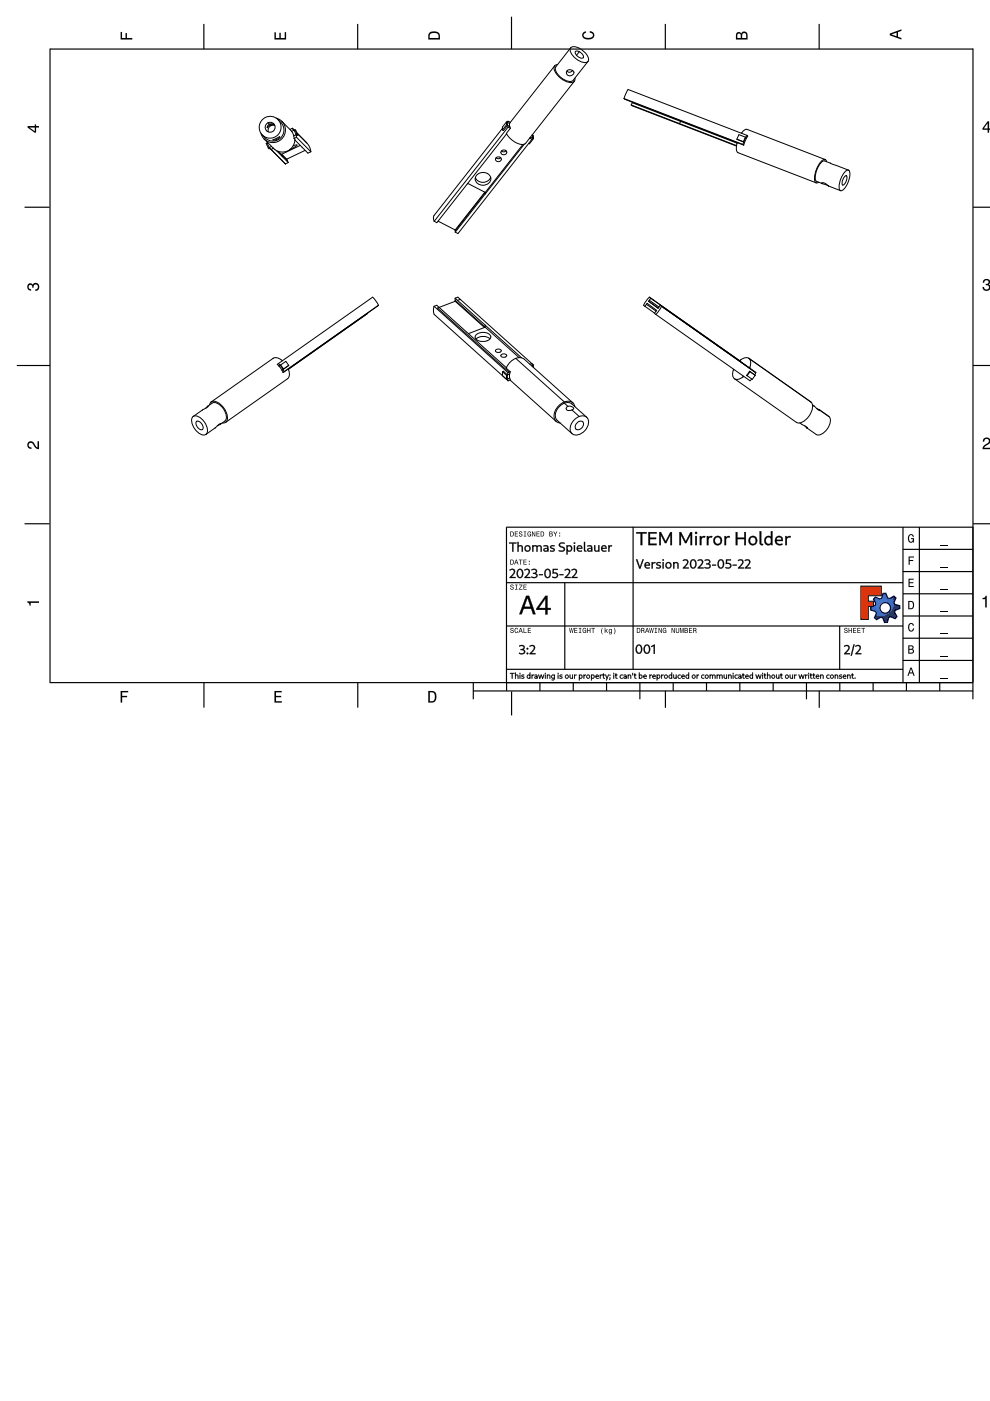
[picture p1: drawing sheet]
<svg xmlns="http://www.w3.org/2000/svg" width="210mm" height="297mm" viewBox="0 0 210 297" stroke-linecap="round" stroke-linejoin="round" font-family="sans-serif">
<g fill="none" stroke="#000" stroke-width=".25">
<path d="M10.6 10.3v134.3M10.6 10.4h195.7M43.2 5.1v5.3M75.8 5.1v5.3M108.5 3.5v6.9M141.1 5.1v5.3M173.7 5.1v5.3M206.3 10.3v138M5.2 43.9h5.3M206.3 43.9h3.7M3.6 77.5h7M206.3 77.5h3.7"/>
<path d="M5.2 111h5.3M107.4 111.8h98.9M107.4 111.8v34.7M134.2 111.7v30.2M191.4 116.5h14.9M191.5 111.8v33M194.9 111.8v33M206.3 111h3.7M107.3 132.7h84.2M107.3 123.5h84.2M119.7 123.5v18.4M178 132.7v9.2"/>
<path d="M191.4 135.3h14.9M191.4 130.6h14.9M191.4 125.9h14.9M191.4 121.2h14.9M10.5 144.7h195.5M43.2 144.7v5.3M75.9 144.7v5.3M100.3 146.5h106M100.3 144.7v3.6M107.3 141.9h84.2M107.4 144.7h98.9M108.5 146.6v5.1"/>
<path d="M114.5 144.7v1.8M121.5 144.7v1.8M128.6 144.7v1.8M135.7 144.7v3.6M141.1 146.5v3.6M142.7 144.7v1.8M149.8 144.7v1.8M156.9 144.7v1.8M163.9 144.7v1.8M171 144.7v3.6M173.7 146.5v3.6M178.1 144.7v1.8"/>
<path d="M185.1 144.7v1.8M191.4 140h14.9M192.2 144.7v1.8M199.2 144.7v1.8"/>
</g>
<g fill="#000">
<path d="M25.6 6.8h.3v1.3h.7v-1.1h.3v1.1h1.1v.3h-2.4z" fill-rule="evenodd"/>
<path d="M58.2 6.8h.3v1.3h.7v-1.1h.3v1.1h.9v-1.3h.3v1.6h-2.5z" fill-rule="evenodd"/>
<path d="M91.1 6.9a1.55 1.55 0 0 0-.3 1.5h2.5v-.8a1.35 1.35 0 0 0-2.2-.7zM91.3 7.1l.3-.1a1.02 1.02 0 0 1 1.4 .6v.5h-1.9l.1-.8z" fill-rule="evenodd"/>
<path d="M123.6 6.9l.6-.3v.4h-.2a.46 .46 0 0 0-.3 .5 .46 .46 0 0 0 .3 .4l.3 .1a1.12 1.12 0 0 0 1.4-.5 .63 .63 0 0 0-.7-.6v-.3a.88 .88 0 0 1 1 .7 .88 .88 0 0 1-.7 1 1.36 1.36 0 0 1-1.9-.8z" fill-rule="evenodd"/>
<path d="M156.2 7l-.2 1.4h2.5v-.9a.69 .69 0 0 0-.5-.8 .69 .69 0 0 0-.8 .4 .59 .59 0 0 0-1-.1zM156.4 7.2l.3-.1 .3 .1 .1 .9h-.8zM157.5 7.1l.3-.1a.41 .41 0 0 1 .4 .5v.6h-.8z" fill-rule="evenodd"/>
<path d="M188.6 7.1v.4l2.5 .9v-.3l-.7-.3v-1l.7-.3v-.3zM189 7.3l1.1-.4v.8z" fill-rule="evenodd"/>
<path d="M5.8 26.7v.3l1.5 1.1h.4v-1.1h.6v-.3h-.6v-.3h-.3v.3zM6.3 27h1.1v.8z" fill-rule="evenodd"/>
<path d="M209.4 25.7l-1.1 1.5v.3h1.1v.6h.3v-.6h.3v-.3h-.3v-1.5zM209.4 26.1v1.1h-.8z" fill-rule="evenodd"/>
<path d="M6 60.3a.6 .6 0 0 1 .9 .1 .79 .79 0 0 1 1.2-.3 .79 .79 0 0 1 .2 1.1l-.4 .4-.4 .1v-.3a.51 .51 0 0 0 .6-.5 .51 .51 0 0 0-.5-.5 .51 .51 0 0 0-.5 .6h-.3a.44 .44 0 0 0-.2-.6 .44 .44 0 0 0-.6 .4 .44 .44 0 0 0 .4 .5h.2v.3a.83 .83 0 0 1-.8-.5 .83 .83 0 0 1 .2-.8z" fill-rule="evenodd"/>
<path d="M208.6 59.3a.72 .72 0 0 1 1.1-.1 .72 .72 0 0 1-.1 1.1 .83 .83 0 0 1-.1 1.4 .83 .83 0 0 1-1.2-.8l.3-.1a.51 .51 0 0 0 .5 .7 .51 .51 0 0 0 .5-.6 .51 .51 0 0 0-.6-.4v-.3a.44 .44 0 0 0 .6-.3 .44 .44 0 0 0-.4-.6 .44 .44 0 0 0-.5 .4v.2h-.3z" fill-rule="evenodd"/>
<path d="M6 93.8a.86 .86 0 0 1 1.4 .5l.6 .6v-1.4h.3v1.7a1.95 1.95 0 0 1-1.5-1.2 .49 .49 0 0 0-.7 .3 .49 .49 0 0 0 .6 .6v.3a.84 .84 0 0 1-.9-.5 .84 .84 0 0 1 .2-.9z" fill-rule="evenodd"/>
<path d="M208.6 93a.83 .83 0 0 1 1.3 .2 .83 .83 0 0 1-.6 1.2l-.6 .5h1.3v.3h-1.7a1.95 1.95 0 0 1 1.3-1.4 .49 .49 0 0 0-.4-.8 .49 .49 0 0 0-.5 .6h-.3z" fill-rule="evenodd"/>
<path d="M108.2 118.7v1h.3a.54 .54 0 0 0 .5-.5 .54 .54 0 0 0-.5-.5zM108.3 118.8a.41 .41 0 0 1 .5 .4 .41 .41 0 0 1-.5 .4zM109.4 118.7l-.4 1h.1l.2-.3h.4l.1 .3h.1l-.4-1zM109.5 118.8l.1 .5h-.3zM110 118.7v.1h.3v.9h.2v-.9h.3v-.1zM111 118.7v1h.7v-.1h-.6v-.4h.5v-.1h-.5v-.3h.5v-.1zM112.1 119.5v.2h.2v-.2zM112.1 118.9v.2h.2v-.2z" fill-rule="evenodd"/>
<path d="M108.2 112.7v1h.3a.54 .54 0 0 0 .5-.5 .54 .54 0 0 0-.5-.5zM108.3 112.8a.41 .41 0 0 1 .5 .4 .41 .41 0 0 1-.5 .4zM109.2 112.7v1h.6v-.1h-.5v-.3h.5v-.2h-.5v-.3h.5v-.1zM110.1 112.7a.42 .42 0 0 0 .1 .5 .42 .42 0 0 0 .4 .2 .23 .23 0 0 1-.2 .3 .23 .23 0 0 1-.3-.3h-.1a.38 .38 0 0 0 .4 .4 .38 .38 0 0 0 .4-.5 .38 .38 0 0 0-.6-.2 .2 .2 0 0 1 .2-.3 .2 .2 0 0 1 .2 .2h.1v-.1l-.2-.2zM111 112.7v.1h.2v.8h-.2v.1h.6v-.1h-.2v-.8h.2v-.1zM111.9 112.8a.51 .51 0 0 0-.1 .7 .51 .51 0 0 0 .6 .2h.2v-.5h-.4v.1h.3l-.2 .3a.37 .37 0 0 1-.4-.4 .37 .37 0 0 1 .5-.3l.2 .1-.2-.3zM112.8 112.7v1h.1v-.8l.4 .8h.2v-1h-.1v.9l-.4-.9zM113.7 112.7v1h.7v-.1h-.5v-.3h.5v-.2h-.5v-.3h.5v-.1zM114.6 112.7v1h.4a.54 .54 0 0 0 .4-.5 .54 .54 0 0 0-.4-.5zM114.8 112.8a.41 .41 0 0 1 .4 .4 .41 .41 0 0 1-.4 .4zM116.5 112.7v1h.4a.3 .3 0 0 0 .3-.2 .3 .3 0 0 0-.2-.3l.1-.2v-.2zM116.6 112.8h.2a.16 .16 0 0 1 .2 .2 .16 .16 0 0 1-.2 .1h-.2zM116.6 113.3h.2a.18 .18 0 0 1 .3 .1 .18 .18 0 0 1-.2 .2h-.3zM117.3 112.7l.4 .6v.4h.1v-.4l.4-.6h-.2l-.2 .5-.3-.5zM118.6 113.5v.2h.2v-.2zM118.6 112.9v.3h.2v-.3z" fill-rule="evenodd"/>
<path d="M192.6 118h1.2v.2h-.9v.5h.7v.2h-.7v.9h-.3z" fill-rule="evenodd"/>
<path d="M192.7 113.5a.6 .6 0 0 1 .6-.3 .6 .6 0 0 1 .5 .6h-.3l-.2-.3a.73 .73 0 0 0-.6 .6 .73 .73 0 0 0 .5 .8l.2-.2 .2-.4h-.4v-.2h.6v.9l-.2-.2-.3 .3a.85 .85 0 0 1-.8-1.3z" fill-rule="evenodd"/>
<path d="M199.5 115.5h1.5v.1h-1.5z" fill-rule="evenodd"/>
<path d="M5.8 127.5h2.5v.3h-1.8v.6h-.2a.54 .54 0 0 0-.5-.7z" fill-rule="evenodd"/>
<path d="M108.3 133.2a.42 .42 0 0 0 0 .5 .42 .42 0 0 0 .5 .1 .23 .23 0 0 1-.2 .3 .23 .23 0 0 1-.3-.3h-.1a.38 .38 0 0 0 .4 .5 .38 .38 0 0 0 .3-.5 .38 .38 0 0 0-.5-.3 .2 .2 0 0 1 .1-.3 .21 .21 0 0 1 .3 .3h.1v-.2l-.2-.2zM109.2 133.3a.51 .51 0 0 0-.1 .6 .51 .51 0 0 0 .6 .2l.2-.3-.3 .3a.4 .4 0 0 1-.4-.4 .4 .4 0 0 1 .4-.4l.2 .2-.2-.4zM110.3 133.1l-.4 1.1h.2l.1-.3h.4l.1 .3h.2l-.4-1.1zM110.4 133.3l.2 .5h-.4zM111 133.1v1.1h.7v-.1h-.6v-1zM111.9 133.1v1.1h.7v-.1h-.6v-.4h.5v-.1h-.5v-.3h.6v-.2z" fill-rule="evenodd"/>
<path d="M108.3 124a.42 .42 0 0 0 0 .5 .42 .42 0 0 0 .5 .1 .23 .23 0 0 1-.2 .3 .23 .23 0 0 1-.3-.2h-.1a.38 .38 0 0 0 .4 .4 .38 .38 0 0 0 .3-.5 .38 .38 0 0 0-.5-.3 .2 .2 0 0 1 .1-.3 .21 .21 0 0 1 .3 .3h.1v-.2l-.2-.2zM109.2 124v.1h.2v.8h-.2v.1h.5v-.1h-.2v-.8h.2v-.1zM110.1 124v.1h.5l-.6 .9h.8v-.1h-.6l.6-.9zM111 124v1h.7v-.1h-.6v-.4h.5v-.1h-.5v-.3h.5v-.1z" fill-rule="evenodd"/>
<path d="M120.7 133.1l.2 1.1h.1l.2-.9 .1 .9h.1l.2-1.1h-.1l-.1 .9-.2-.9h-.1l-.2 .9-.1-.9zM121.8 133.1v1.1h.6v-.1h-.5v-.4h.5v-.1h-.5v-.3h.5v-.2zM122.7 133.1v.2h.2v.8h-.2v.1h.6v-.1h-.2v-.8h.2v-.2zM123.6 133.3a.51 .51 0 0 0-.1 .6 .51 .51 0 0 0 .6 .2l.2 .1v-.6h-.4v.2h.2l-.1 .3a.37 .37 0 0 1-.4-.4 .37 .37 0 0 1 .5-.3l.2 .1-.2-.4zM124.5 133.1v1.1h.1v-.5h.4v.5h.2v-1.1h-.2v.5h-.4v-.5zM125.4 133.1v.2h.3v.9h.1v-.9h.3v-.2zM127.7 133.1a.95 .95 0 0 0 .1 1.4 1.3 1.3 0 0 1 0-1.4zM128.2 133.1v1.1h.1l.2-.4 .2 .4h.2l-.3-.5 .3-.3-.6 .3v-.6zM129.2 133.5a.39 .39 0 0 0-.1 .5 .39 .39 0 0 0 .5 .1 .29 .29 0 0 1-.2 .3 .29 .29 0 0 1-.3-.1 .33 .33 0 0 0 .4 .2 .33 .33 0 0 0 .3-.3v-.8l-.2 .1-.2-.2zM129.3 133.5a.27 .27 0 0 1 .3 .3 .27 .27 0 0 1-.3 .2zM130.1 133.1a1.31 1.31 0 0 1 0 1.4 .86 .86 0 0 0 0-1.4z" fill-rule="evenodd"/>
<path d="M135 133.1v1.1h.4a.54 .54 0 0 0 .4-.5 .54 .54 0 0 0-.4-.6zM135.2 133.3a.41 .41 0 0 1 .4 .4 .41 .41 0 0 1-.4 .4zM136 133.1v1.1h.1v-.5a.32 .32 0 0 1 .4 .1 .32 .32 0 0 1 0 .4h.2l-.2-.5a.29 .29 0 0 0 .1-.4 .29 .29 0 0 0-.3-.2zM136.1 133.3h.2a.18 .18 0 0 1 .2 .1 .18 .18 0 0 1-.2 .2h-.2zM137.1 133.1l-.3 1.1h.1l.1-.3h.4l.1 .3h.2l-.4-1.1zM137.2 133.3l.2 .5h-.3zM137.7 133.1l.1 1.1h.2l.1-.9 .2 .9h.1l.2-1.1h-.1l-.1 .9-.2-.9h-.1l-.2 .9-.1-.9zM138.8 133.1v.2h.2v.8h-.2v.1h.5v-.1h-.2v-.8h.2v-.2zM139.6 133.1v1.1h.2v-.9l.4 .9h.1v-1.1h-.1v.9l-.4-.9zM140.6 133.3a.51 .51 0 0 0-.1 .6 .51 .51 0 0 0 .6 .2l.2 .1v-.6h-.4v.2h.2l-.1 .3a.37 .37 0 0 1-.4-.4 .37 .37 0 0 1 .5-.3l.2 .1-.3-.4zM142.4 133.1v1.1h.1v-.9l.4 .9h.2v-1.1h-.1v.9l-.4-.9zM143.3 133.1v.7a.37 .37 0 0 0 .4 .4 .37 .37 0 0 0 .3-.4v-.7h-.1v.7a.23 .23 0 0 1-.2 .3 .23 .23 0 0 1-.3-.3v-.7zM144.2 133.1v1.1h.1v-1l.2 1h.1l.2-1v1h.2v-1.1h-.2l-.2 1-.2-1zM145.1 133.1v1.1h.4a.3 .3 0 0 0 .4-.2 .3 .3 0 0 0-.2-.4l.1-.1-.1-.3zM145.3 133.3h.2a.16 .16 0 0 1 .2 .1 .16 .16 0 0 1-.2 .2h-.2zM145.3 133.7h.2a.18 .18 0 0 1 .2 .2 .18 .18 0 0 1-.2 .2h-.2zM146.1 133.1v1.1h.7v-.1h-.6v-.4h.5v-.1h-.5v-.3h.5v-.2zM147 133.1v1.1h.1v-.5a.32 .32 0 0 1 .4 .1 .32 .32 0 0 1 0 .4h.2l-.2-.5a.29 .29 0 0 0 .1-.4 .29 .29 0 0 0-.3-.2zM147.1 133.3h.2a.18 .18 0 0 1 .2 .1 .18 .18 0 0 1-.2 .2h-.2z" fill-rule="evenodd"/>
<path d="M179.1 133.2a.42 .42 0 0 0 0 .5 .42 .42 0 0 0 .5 .1 .23 .23 0 0 1-.3 .3 .23 .23 0 0 1-.2-.3h-.1a.38 .38 0 0 0 .4 .5 .38 .38 0 0 0 .3-.5 .38 .38 0 0 0-.5-.3 .2 .2 0 0 1 .1-.3 .21 .21 0 0 1 .3 .3h.1v-.2l-.2-.2zM179.9 133.1v1.1h.2v-.5h.4v.5h.1v-1.1h-.1v.5h-.4v-.5zM180.9 133.1v1.1h.6v-.1h-.5v-.4h.5v-.1h-.5v-.3h.5v-.2zM181.8 133.1v1.1h.7v-.1h-.6v-.4h.5v-.1h-.5v-.3h.5v-.2zM182.6 133.1v.2h.4v.9h.1v-.9h.3v-.2z" fill-rule="evenodd"/>
<path d="M182.5 124.3h4.3v2h-2.7v1.2h1.1v1.1h-1.1v2.7h-1.6z" fill-rule="evenodd"/>
<path d="M185.6 126.6l-.4 .4 .5 1-.1 .4-1 .3v.7l1 .2 .2 .4-.4 1 .4 .4 1-.5 .4 .1 .3 1h.7l.2-1.1 .4-.1 1 .4 .4-.5-.5-.9 .1-.4 1-.4v-.6l-1.1-.3-.1-.3 .4-1-.5-.4-.9 .5-.4-.1-.4-1h-.6l-.3 1-.3 .2zM186.6 128.9a1.11 1.11 0 0 1 2.2 0 1.11 1.11 0 0 1-2.2 0z" fill-rule="evenodd"/>
<path d="M192.6 122.7h1.1v.2h-.8v.5h.8v.3h-.8v.6h.8v.2h-1.1z" fill-rule="evenodd"/>
<path d="M192.6 127.4v1.8h.6a.91 .91 0 0 0 .7-.9 .91 .91 0 0 0-.7-.9zM192.8 127.6a.68 .68 0 0 1 .8 .7 .68 .68 0 0 1-.8 .7z" fill-rule="evenodd"/>
<path d="M192.6 136.8v1.8h.6a.5 .5 0 0 0 .6-.4 .5 .5 0 0 0-.3-.6l.2-.3a.44 .44 0 0 0-.5-.5zM192.8 137h.4a.27 .27 0 0 1 .3 .3 .27 .27 0 0 1-.3 .3h-.4zM192.8 137.8h.4a.31 .31 0 0 1 .4 .3 .31 .31 0 0 1-.4 .3h-.4z" fill-rule="evenodd"/>
<path d="M192.7 132.3a.6 .6 0 0 1 .7-.2 .6 .6 0 0 1 .4 .6h-.3l-.2-.4a.74 .74 0 0 0-.6 .7 .74 .74 0 0 0 .5 .7l.2-.1 .2-.4h.2a.63 .63 0 0 1-.5 .7 .63 .63 0 0 1-.7-.5z" fill-rule="evenodd"/>
<path d="M199.5 139h1.5v.2h-1.5z" fill-rule="evenodd"/>
<path d="M199.5 134.3h1.5v.2h-1.5z" fill-rule="evenodd"/>
<path d="M199.5 129.6h1.5v.2h-1.5z" fill-rule="evenodd"/>
<path d="M199.5 124.9h1.5v.2h-1.5z" fill-rule="evenodd"/>
<path d="M199.5 120.2h1.5v.2h-1.5z" fill-rule="evenodd"/>
<path d="M208.3 126.8a.54 .54 0 0 0 .7-.5h.2v2.5h-.3v-1.8h-.6z" fill-rule="evenodd"/>
<path d="M25.6 146.5h1.6v.3h-1.3v.7h1v.3h-1v1.2h-.3z" fill-rule="evenodd"/>
<path d="M58.2 146.5h1.5v.3h-1.2v.7h1.1v.3h-1.1v.9h1.3v.3h-1.6z" fill-rule="evenodd"/>
<path d="M90.8 146.5v2.5h.8a1.35 1.35 0 0 0 .7-2.2 1.55 1.55 0 0 0-1.5-.3zM91.1 146.8a.97 .97 0 0 1 1.1 .7 .97 .97 0 0 1-.6 1.2h-.5z" fill-rule="evenodd"/>
<path d="M193 141.5l-.6 1.8h.2l.2-.5h.7l.2 .5h.2l-.6-1.8zM193.2 141.8l.2 .8h-.5z" fill-rule="evenodd"/>
<path d="M199.5 143.7h1.5v.2h-1.5z" fill-rule="evenodd"/>
</g>
<g fill="#000">
<path d="M108 115v.2h.6v1.7h.2v-1.7h.7v-.2zM109.8 115.8l.1 .2 .3-.2a.33 .33 0 0 1 .4 .3v.8h.3v-.8a.56 .56 0 0 0-.5-.5 .56 .56 0 0 0-.6 .2zM109.7 114.9v2h.3v-2zM111.2 116.3a.68 .68 0 0 0 1.3 0 .68 .68 0 0 0-1.3 0zM111.4 116.3a.47 .47 0 0 1 .9 0 .47 .47 0 0 1-.9 0zM113.9 115.8v.2l.3-.2a.33 .33 0 0 1 .4 .3v.8h.3v-.8a.56 .56 0 0 0-.5-.5 .56 .56 0 0 0-.5 .2zM112.9 115.6v1.3h.2v-1.1zM113 115.8v.2l.3-.2a.33 .33 0 0 1 .4 .3v.8h.3v-.8a.55 .55 0 0 0-.4-.5 .55 .55 0 0 0-.6 .2zM115.2 115.7l.1 .2 .2-.1a.37 .37 0 0 1 .6 .3v.8h.2v-.8a.66 .66 0 0 0-1.1-.4zM115.2 116.4l.1 .4a.51 .51 0 0 0 .5 .2 .51 .51 0 0 0 .4-.6l-.5 .4-.2-.1v-.3l.6-.1v-.1zM116.7 115.8v.4l.7 .4-.3 .2-.4-.1-.1 .2 .3 .1a.52 .52 0 0 0 .7-.4l-.1-.3-.7-.3 .2-.2h.5l.1-.1-.4-.1zM118.7 115.2l-.2 .1a.59 .59 0 0 0 .7 .8l.4 .4a.72 .72 0 0 1-1.1 .1v.2a.73 .73 0 0 0 .8 .2 .73 .73 0 0 0 .4-.9l-.9-.4-.1-.2 .2-.3 .8 .1v-.2l-.5-.1zM120.3 115.8v.2a.43 .43 0 0 1 .7 0 .47 .47 0 0 1 0 .6 .47 .47 0 0 1-.5 .1l-.2-.2-.1 .1a.66 .66 0 0 0 1.1 0 .66 .66 0 0 0-.6-1zM120.1 115.6v1.9h.2v-1.7zM121.7 115.6v1.3h.2v-1.3zM121.6 115.1a.2 .2 0 0 0 .4 0 .2 .2 0 0 0-.4 0zM122.5 115.8a.73 .73 0 0 0-.1 1 .73 .73 0 0 0 1 .1l-.1-.2a.51 .51 0 0 1-.8-.2 .51 .51 0 0 1 .6-.7l.1 .4h-.7v.1h.9a.57 .57 0 0 0-.3-.7 .57 .57 0 0 0-.6 .2zM123.8 114.9v1.7l.2 .3 .2 .1 .1-.2-.3-.2v-1.7zM124.5 115.7l.1 .2 .2-.1a.37 .37 0 0 1 .5 .3l.1 .8h.2v-.8a.66 .66 0 0 0-1.1-.4zM124.5 116.4v.4a.51 .51 0 0 0 .6 .2 .51 .51 0 0 0 .3-.6l-.4 .4-.3-.1 .1-.3 .6-.1v-.1zM126 115.6v.9a.48 .48 0 0 0 .4 .5 .48 .48 0 0 0 .5-.4l-.2 .2a.33 .33 0 0 1-.5-.4v-.8zM126.9 115.6v1.2l.2 .1v-1.3zM127.6 115.8a.73 .73 0 0 0 0 1 .73 .73 0 0 0 1 .1l-.1-.2a.51 .51 0 0 1-.8-.2 .51 .51 0 0 1 .5-.7l.2 .4h-.8v.1h1a.57 .57 0 0 0-.3-.7 .57 .57 0 0 0-.7 .2zM129 115.6v1.3h.2v-1.3zM129.3 115.7l-.1 .4 .2-.3h.3l.1-.2z"/>
<path d="M108 115v.2h.6v1.7h.2v-1.7h.7v-.2zM107.9 115h1.6v.3l-.7-.1 .1 1.8h-.3v-1.8l-.7 .1zM109.8 115.8l.1 .2 .2-.2a.37 .37 0 0 1 .6 .3l-.1 .8h.3l-.1-.8a.52 .52 0 0 0-.4-.5 .52 .52 0 0 0-.5 .3zM109.8 115.8l.2-.1a.57 .57 0 0 1 .9 .4v.9h-.3v-1l-.3-.2-.4 .2zM109.7 114.9v2h.3v-2zM109.7 114.9h.3v2.1h-.3zM111.2 116.3a.65 .65 0 0 0 1.3 0 .65 .65 0 0 0-1.3 0zM111.2 116.3a.72 .72 0 0 1 1.4 0 .72 .72 0 0 1-1.4 0zM111.3 116.3a.5 .5 0 0 1 1 0 .5 .5 0 0 1-1 0zM111.4 116.3a.45 .45 0 0 0 .9 0 .45 .45 0 0 0-.9 0zM113.9 115.8v.2l.3-.2a.37 .37 0 0 1 .5 .3l-.1 .8h.3l-.1-.8a.52 .52 0 0 0-.4-.5 .52 .52 0 0 0-.5 .2zM113.8 115.8l.2-.1a.57 .57 0 0 1 .9 .4v.9h-.3v-1l-.3-.2-.4 .2zM112.9 115.6v1.3h.2v-1.1zM112.8 115.6h.2l.1 .2v1.2h-.3zM113 115.8v.2l.3-.2a.37 .37 0 0 1 .5 .3l-.1 .8h.3l-.1-.8a.52 .52 0 0 0-.4-.5 .52 .52 0 0 0-.5 .2zM112.9 115.8l.2-.1a.57 .57 0 0 1 .9 .4v.9h-.3v-1l-.3-.2-.4 .2zM115.2 115.7l.1 .2 .2-.1a.41 .41 0 0 1 .6 .3v.7l.2 .1-.1-1.1-.5-.2zM115.2 115.7l.4-.1a.55 .55 0 0 1 .7 .5v.9h-.2l-.1-1.1-.3-.1-.4 .1zM115.3 116.4v.4a.58 .58 0 0 0 .9-.3v-.1a.43 .43 0 0 1-.4 .4 .43 .43 0 0 1-.4-.2l.3-.3h.4v-.1zM115.2 116.4l.9-.3v.3l-.6 .2a.37 .37 0 0 0 .4 .1 .37 .37 0 0 0 .2-.3h.2a.52 .52 0 0 1-.6 .6 .52 .52 0 0 1-.5-.6zM116.7 115.8v.4l.7 .2a.4 .4 0 0 1-.3 .4 .4 .4 0 0 1-.4-.1l-.1 .2h.3a.48 .48 0 0 0 .7-.3v-.2l-.8-.4 .2-.2h.5l.1-.1zM116.7 115.8l.5-.2h.4l-.1 .3h-.5l-.1 .2 .4 .1a.41 .41 0 0 1 .3 .6l-.5 .2-.5-.1v-.3l.5 .2 .3-.2-.7-.4zM118.7 115.2a.57 .57 0 0 0-.1 .7 .57 .57 0 0 0 .7 .2l.3 .4a.69 .69 0 0 1-1.1 .1v.2a.71 .71 0 0 0 .8 .1 .71 .71 0 0 0 .4-.7l-.9-.5-.1-.2a.65 .65 0 0 1 1-.2v-.2h-.3zM118.7 115.1l.5-.1 .6 .1-.1 .2-.5-.1-.4 .2v.3l.2 .1a.65 .65 0 0 1 .8 .7 .65 .65 0 0 1-.9 .5l-.5-.2 .1-.2 .8 .1 .2-.2-.2-.3a.63 .63 0 0 1-.7-.3 .63 .63 0 0 1 .1-.8zM120.3 115.8v.2l.1-.2a.45 .45 0 0 1 .7 .2 .51 .51 0 0 1 0 .6 .51 .51 0 0 1-.6 .2l-.2-.3-.1 .1a.6 .6 0 0 0 .9 .1 .6 .6 0 0 0 0-.9 .6 .6 0 0 0-.8 0zM120.2 115.8a.68 .68 0 0 1 1 0 .68 .68 0 0 1 0 .9 .68 .68 0 0 1-.9 .1l-.1-.2 .1-.2a.36 .36 0 0 0 .3 .3 .36 .36 0 0 0 .4-.2 .45 .45 0 0 0 0-.5 .45 .45 0 0 0-.5-.1l-.2 .1zM120.1 115.6v1.9h.2v-1.7zM120.1 115.6h.2l.1 .2v1.8h-.3zM121.7 115.6v1.3h.2v-1.3zM121.7 115.6h.2v1.4h-.2zM121.7 115.1a.13 .13 0 0 0 .2 0 .13 .13 0 0 0-.2 0zM121.6 115.1a.2 .2 0 0 1 .4 0 .2 .2 0 0 1-.4 0zM122.5 115.8a.69 .69 0 0 0 0 .9 .69 .69 0 0 0 .9 .1l-.1-.1a.57 .57 0 0 1-.8-.1 .57 .57 0 0 1 .2-.8h.4l.2 .4h-.8v.1l.9-.1a.53 .53 0 0 0-.3-.5 .53 .53 0 0 0-.6 .1zM122.4 115.8a.6 .6 0 0 1 .8-.2 .6 .6 0 0 1 .2 .8h-1v-.3l.8 .1v-.2a.34 .34 0 0 0-.6 0 .52 .52 0 0 0 .1 .7 .52 .52 0 0 0 .7 0v.2a.75 .75 0 0 1-1-.1 .75 .75 0 0 1 0-1zM123.8 114.9l.1 1.9 .4 .1-.3-.3v-1.7zM123.8 114.9h.3v1.7l.3 .3-.2 .1h-.3l-.1-.4zM124.5 115.7l.1 .2 .2-.1a.41 .41 0 0 1 .6 .3l-.1 .7 .3 .1-.1-1.1-.5-.2zM124.5 115.7l.3-.1a.55 .55 0 0 1 .8 .5v.9h-.2l-.1-1.1-.3-.1-.4 .1zM124.6 116.4v.4a.58 .58 0 0 0 .9-.3v-.1a.43 .43 0 0 1-.4 .4 .43 .43 0 0 1-.4-.2l.3-.3h.4v-.1zM124.5 116.4l.9-.3v.3l-.7 .2a.37 .37 0 0 0 .4 .1 .37 .37 0 0 0 .3-.3h.1a.52 .52 0 0 1-.5 .6 .52 .52 0 0 1-.5-.6zM126 115.6v.9a.51 .51 0 0 0 .4 .4 .51 .51 0 0 0 .5-.2v-.1l-.2 .2a.36 .36 0 0 1-.5-.4v-.8zM125.9 115.6h.3l.1 1 .2 .1 .4-.2 .1 .2a.58 .58 0 0 1-.6 .3 .58 .58 0 0 1-.5-.5zM126.9 115.6v1.2l.2 .1v-1.3zM126.8 115.6h.3v1.4h-.2l-.1-.2zM127.6 115.8a.69 .69 0 0 0 0 .9 .69 .69 0 0 0 .9 .1v-.1a.57 .57 0 0 1-.8-.1 .57 .57 0 0 1 .1-.8h.5l.1 .4h-.8v.1l1-.1a.53 .53 0 0 0-.3-.5 .53 .53 0 0 0-.7 .1zM127.6 115.8a.6 .6 0 0 1 .8-.2 .6 .6 0 0 1 .2 .8h-1v-.3l.8 .1-.1-.2a.34 .34 0 0 0-.6 0 .52 .52 0 0 0 .2 .7 .52 .52 0 0 0 .6 0l.1 .2a.75 .75 0 0 1-1-.1 .75 .75 0 0 1 0-1zM129 115.6v1.3h.2v-1.3zM128.9 115.6h.3v1.4h-.3zM129.2 115.9v.2l.2-.3h.3l.1-.2zM129.3 115.7l.5-.1-.1 .3h-.3l-.3 .2z"/>
<path d="M134.9 112.8v.3h.9v2.5h.4v-2.5h.9v-.3zM137.5 112.8v2.8h1.7v-.3h-1.4v-1h1.3v-.3h-1.3v-.9h1.4v-.3zM139.8 112.8v2.8h.3v-2.3l.9 1.8h.2l1-1.8-.1 2.3h.4v-2.8h-.4l-1.1 2.2h.2l-1.1-2.2zM144.1 112.8v2.8h.3v-2.3l.9 1.8h.2l1-1.8-.1 2.3h.3v-2.8h-.3l-1.1 2.2h.2l-1.1-2.2zM147.4 113.7v1.9h.3v-1.9zM147.3 113a.25 .25 0 0 0 .5 0 .25 .25 0 0 0-.5 0zM148.4 113.7v1.9h.3v-1.9zM148.8 113.8l-.2 .5 .4-.3h.4l.1-.3zM149.9 113.7v1.9h.3l-.1-1.9zM150.3 113.8l-.2 .5 .4-.3h.4l.1-.3zM151.2 114.6a.97 .97 0 0 0 1.9 0 .97 .97 0 0 0-1.9 0zM151.5 114.7a.7 .7 0 0 1 1.4 0 .7 .7 0 0 1-1.4 0zM153.6 113.7v1.9h.3v-1.9zM154 113.8l-.1 .5 .3-.3h.5l.1-.3zM156 112.8v2.8h.3v-1.3h1.5v1.3h.3v-2.8h-.3v1.2h-1.5v-1.2zM158.6 114.6a1 1 0 0 0 2 0 1 1 0 0 0-2 0zM159 114.7a.68 .68 0 0 1 1.3 0 .68 .68 0 0 1-1.3 0zM161.1 112.6v2.5a.46 .46 0 0 0 .2 .5 .46 .46 0 0 0 .5-.1l-.4-.4v-2.5zM162.3 113.9a.93 .93 0 0 0-.1 1.4 .93 .93 0 0 0 1.4-.1l-.1-.2a.65 .65 0 0 1-.9 .1 .65 .65 0 0 1 0-.9 .65 .65 0 0 1 .9 0l.1-.2a.83 .83 0 0 0-1.3-.1zM163.5 112.6v2.7v.3h.3v-3zM164.5 113.9a1.04 1.04 0 0 0 0 1.4 1.04 1.04 0 0 0 1.4 .2l-.1-.3a.76 .76 0 0 1-1.1-.2 .76 .76 0 0 1 .5-1.1l.4 .3 .1 .3h-1.1v.2h1.4a.83 .83 0 0 0-.4-1 .83 .83 0 0 0-1.1 .2zM166.5 113.7v1.9h.3v-1.9zM166.9 113.8l-.1 .5 .3-.3h.5v-.3z"/>
<path d="M134.9 112.8v.3h1l-.1 2.5h.4l-.1-2.5h1v-.3zM134.9 112.8h2.2v.3h-.9v2.5h-.4v-2.5h-.9zM137.5 112.8v2.8h1.7v-.3h-1.4v-1h1.3v-.3h-1.3v-.9h1.4v-.3zM137.4 112.8h1.8v.3h-1.4v.9h1.3v.3h-1.3v1h1.4v.3h-1.8zM139.8 112.8v2.8h.3v-2.3l.9 1.8h.2l1-1.8-.1 2.3h.4v-2.8h-.4l-1 2.2 .1-.1-1.1-2.1zM139.8 112.8h.3l1.2 2.2h-.3l1.1-2.2h.4v2.8h-.4v-2.4h.2l-1 2h-.3l-1-2h.1v2.4h-.3zM144.1 112.8v2.8h.3l-.1-2.3 1 1.8h.2l1-1.8-.1 2.3h.3v-2.8h-.3l-1.1 2.2 .2-.1-1.1-2.1zM144 112.8h.4l1.2 2.2h-.4l1.2-2.2h.4v2.8h-.4v-2.4h.1l-1 2h-.3l-1-2h.2v2.4h-.4zM147.4 113.7v1.9h.3v-1.9zM147.4 113.6h.4v2h-.4zM147.4 113a.2 .2 0 0 0 .4 0 .2 .2 0 0 0-.4 0zM147.3 113a.26 .26 0 0 1 .5 0 .26 .26 0 0 1-.5 0zM148.4 113.7v1.9h.3v-1.9zM148.4 113.6h.3v2h-.3zM148.6 114l.1 .3 .3-.3h.4l.1-.3h-.5zM148.8 113.8l.8-.1-.1 .3h-.5l-.4 .3zM149.9 113.7v1.9h.3l-.1-1.9zM149.8 113.6h.4v2h-.4zM150.1 114l.1 .3 .3-.3h.4l.1-.3h-.5zM150.3 113.8l.8-.1-.1 .3h-.5l-.4 .3zM151.2 114.6a.95 .95 0 0 0 1.9 0 .95 .95 0 0 0-1.9 0zM151.2 114.6a1 1 0 0 1 2 0 1 1 0 0 1-2 0zM151.5 114.7a.71 .71 0 0 1 1.4 0 .71 .71 0 0 1-1.4 0zM151.7 114.1a.63 .63 0 0 0 0 1 .63 .63 0 0 0 1-.2 .63 .63 0 0 0-.1-.8 .63 .63 0 0 0-.9 0zM153.6 113.7v1.9h.3v-1.9zM153.6 113.6h.3l.1 2h-.4zM153.9 114v.3l.3-.3h.5l.1-.3h-.5zM154 113.8l.8-.1-.1 .3h-.5l-.4 .3zM156 112.8v2.8h.3v-1.3h1.5v1.3h.3v-2.8h-.3v1.2h-1.5v-1.2zM156 112.8h.4v1.2h1.4v-1.2h.4v2.8h-.4v-1.3h-1.5l.1 1.3h-.4zM158.7 114.6a.94 .94 0 0 0 1.8 0 .94 .94 0 0 0-1.8 0zM158.6 114.6a1 1 0 0 1 2 0 1 1 0 0 1-2 0zM158.9 114.7a.75 .75 0 0 1 1.5 0 .75 .75 0 0 1-1.5 0zM159.2 114.1a.63 .63 0 0 0 0 1 .63 .63 0 0 0 .9-.2 .63 .63 0 0 0-.1-.8 .63 .63 0 0 0-.8 0zM161.1 112.6v2.5a.51 .51 0 0 0 .7 .4l-.1-.2-.3-.1v-2.6zM161 112.6h.4v2.5l.1 .2h.3v.2l-.1 .1a.48 .48 0 0 1-.7-.5zM162.3 113.9a.9 .9 0 0 0-.1 1.4 .9 .9 0 0 0 1.4-.1l-.1-.2a.63 .63 0 0 1-.8 .3 .63 .63 0 0 1-.4-.7 .62 .62 0 0 1 .4-.7 .62 .62 0 0 1 .8 .3l.1-.2a.8 .8 0 0 0-1.3-.1zM162.3 113.9a.83 .83 0 0 1 1.4 .1l-.2 .3a.61 .61 0 0 0-.9-.3 .61 .61 0 0 0-.2 .9 .57 .57 0 0 0 .5 .4 .57 .57 0 0 0 .6-.3l.1 .2a.92 .92 0 0 1-1.2 .3 .92 .92 0 0 1-.3-1.3zM163.5 112.6v2.7v.3h.3v-3zM163.4 112.6h.4v3h-.3l-.1-.2zM164.6 113.9a1.01 1.01 0 0 0-.1 1.4 1.01 1.01 0 0 0 1.4 .1l-.1-.2a.78 .78 0 0 1-1.2-.2 .78 .78 0 0 1 .6-1.1 .51 .51 0 0 1 .5 .6h-1.1v.2h1.3a.79 .79 0 0 0-.3-1 .79 .79 0 0 0-1 .2zM164.5 113.9a.85 .85 0 0 1 1.1-.2 .85 .85 0 0 1 .4 1h-1.5v-.3l1.2 .1-.1-.3a.51 .51 0 0 0-.6-.2 .51 .51 0 0 0-.3 .6 .76 .76 0 0 0 1.2 .6v.3a1.06 1.06 0 0 1-1.4-.2 1.06 1.06 0 0 1 0-1.4zM166.5 113.7v1.9h.3v-1.9zM166.5 113.6h.3l.1 2h-.4zM166.8 114v.3l.3-.3h.5v-.3h-.4zM166.9 113.8l.8-.1-.1 .3h-.5l-.4 .3z"/>
<path d="M108 120.8l.1 .2 .3-.2a.4 .4 0 0 1 .5 .1 .4 .4 0 0 1 0 .5l-.8 1.1h1.2v-.2l-1 .1 .4-.4a.85 .85 0 0 0 .2-1.3l-.5-.1zM109.7 120.9a1.08 1.08 0 0 0 .5 1.7 1.05 1.05 0 0 0 .7-1 1.05 1.05 0 0 0-.6-1zM110.1 120.8h.1a.91 .91 0 0 1 .1 1.6 .93 .93 0 0 1-.2-1.6zM111.2 120.8v.2l.4-.2a.4 .4 0 0 1 .4 .1 .4 .4 0 0 1 .1 .5l-.9 1.1h1.2v-.2l-.9 .1 .4-.4a.85 .85 0 0 0 .2-1.3l-.5-.1zM112.7 120.8v.1l.5-.1 .4 .2v.3l-.6 .2v.2a.55 .55 0 0 1 .7 .3 .71 .71 0 0 1-1 .2l-.1 .2a.74 .74 0 0 0 .9 .2 .74 .74 0 0 0 .4-.8l-.5-.2a.47 .47 0 0 0 .5-.4 .47 .47 0 0 0-.3-.5zM114.3 121.7v.2h.8v-.2zM115.6 120.9a1.08 1.08 0 0 0 .5 1.7 1.05 1.05 0 0 0 .7-1 1.05 1.05 0 0 0-.7-1zM115.9 120.8h.2a.91 .91 0 0 1 0 1.6 .93 .93 0 0 1-.2-1.6zM117.2 120.6v1h.2a.53 .53 0 0 1 .7 .4 .61 .61 0 0 1-1 .2v.2a.67 .67 0 0 0 1 0 .67 .67 0 0 0-.2-1l-.5 .1v-.7h.8v-.2zM118.6 121.7v.2h.8v-.2zM119.7 120.8l.1 .2 .3-.2a.4 .4 0 0 1 .5 .1 .4 .4 0 0 1 0 .5l-.8 1.1h1.2v-.2l-1 .1 .4-.4a.85 .85 0 0 0 .2-1.3l-.5-.1zM121.2 120.8v.2l.4-.2a.4 .4 0 0 1 .4 .1 .4 .4 0 0 1 .1 .5l-.9 1.1h1.2v-.2l-.9 .1 .4-.4a.85 .85 0 0 0 .2-1.3l-.6-.1z"/>
<path d="M108 120.8l.1 .2a.48 .48 0 0 1 .6-.2 .48 .48 0 0 1 .3 .6l-.9 1.1h1.2v-.2l-1 .1 .4-.4a.83 .83 0 0 0 .2-1.3zM108 120.8a.68 .68 0 0 1 1-.1 .68 .68 0 0 1 0 1l-.7 .8v-.2h1v.3h-1.3v-.2l.5-.5a.87 .87 0 0 0 .4-.9l-.3-.2-.5 .2zM109.8 120.9a1.04 1.04 0 0 0 .4 1.6 1.02 1.02 0 0 0 .7-.9 1.02 1.02 0 0 0-.6-1zM109.7 120.8a.66 .66 0 0 1 .7-.2 .66 .66 0 0 1 .5 .6 .91 .91 0 0 1 0 1 .91 .91 0 0 1-1 .3 1.26 1.26 0 0 1-.2-1.7zM110 120.8h.2a.94 .94 0 0 1 .1 1.6 .96 .96 0 0 1-.3-1.6zM110.1 120.9l-.3 .7a.61 .61 0 0 0 .5 .7 .89 .89 0 0 0-.1-1.5zM111.2 120.8v.2a.48 .48 0 0 1 .7-.2 .48 .48 0 0 1 .2 .6l-.9 1.1h1.2v-.2l-.9 .1 .4-.4a.83 .83 0 0 0 .2-1.3zM111.1 120.8a.68 .68 0 0 1 1-.1 .68 .68 0 0 1 .1 1l-.7 .8-.1-.2h1.1v.3h-1.3v-.2l.4-.5a.87 .87 0 0 0 .4-.9l-.3-.2-.5 .2zM112.7 120.8v.1a.5 .5 0 0 1 .6-.1 .5 .5 0 0 1 .3 .5l-.6 .2v.1a.58 .58 0 0 1 .8 .4 .69 .69 0 0 1-1.1 .2v.2a.71 .71 0 0 0 .8 .1 .71 .71 0 0 0 .4-.7l-.5-.2 .2-.1a.44 .44 0 0 0 0-.8zM112.6 120.7a.79 .79 0 0 1 1.3 .4 .54 .54 0 0 1-.6 .5l.1-.1a.56 .56 0 0 1 .6 .6 .56 .56 0 0 1-.7 .5l-.7-.2 .1-.2 .8 .1 .2-.3a.53 .53 0 0 0-.7-.3v-.3l.6-.1a.48 .48 0 0 0-.4-.5 .48 .48 0 0 0-.5 .2zM114.3 121.7v.2h.8v-.2zM114.2 121.7h.9v.3h-.9zM115.6 120.9a1.04 1.04 0 0 0 .5 1.6 1.02 1.02 0 0 0 .7-.9 1.02 1.02 0 0 0-.7-1zM115.6 120.8a.66 .66 0 0 1 .7-.2 .66 .66 0 0 1 .5 .6 .91 .91 0 0 1 0 1 .91 .91 0 0 1-1 .3 1.26 1.26 0 0 1-.2-1.7zM115.9 120.8h.2a.94 .94 0 0 1 0 1.6 .96 .96 0 0 1-.2-1.6zM115.9 120.9l-.2 .7a.61 .61 0 0 0 .4 .7 .89 .89 0 0 0 0-1.5zM117.2 120.6v1l.2-.1a.52 .52 0 0 1 .5 .1 .52 .52 0 0 1 .2 .6l-.5 .2-.5-.2v.2a.64 .64 0 0 0 1 0 .64 .64 0 0 0-.2-1l-.5 .1v-.7h.8v-.2zM117.2 120.6h1.1v.3l-.9-.1v.8l-.1-.2a.71 .71 0 0 1 1.1 .6 .71 .71 0 0 1-1.2 .5l-.2-.1 .1-.2a.51 .51 0 0 0 .6 .1 .51 .51 0 0 0 .3-.5l-.4-.2-.5 .1zM118.6 121.7v.2h.8v-.2zM118.6 121.7h.9v.3h-.9zM119.7 120.8l.1 .2a.48 .48 0 0 1 .6-.2 .48 .48 0 0 1 .2 .6l-.8 1.1h1.2v-.2l-1 .1 .4-.4a.83 .83 0 0 0 .2-1.3zM119.7 120.8a.68 .68 0 0 1 1-.1 .68 .68 0 0 1 0 1l-.7 .8-.1-.2h1.1v.3h-1.3v-.2l.5-.5a.87 .87 0 0 0 .4-.9l-.3-.2-.5 .2zM121.2 120.8v.2a.48 .48 0 0 1 .7-.2 .48 .48 0 0 1 .2 .6l-.9 1.1h1.2v-.2l-.9 .1 .4-.4a.83 .83 0 0 0 .2-1.3zM121.1 120.8a.68 .68 0 0 1 1-.1 .68 .68 0 0 1 .1 1l-.7 .8-.1-.2h1.1v.3h-1.3v-.2l.4-.5a.87 .87 0 0 0 .4-.9l-.3-.2-.5 .2z"/>
<path d="M111.6 126.3l-1.5 3.9h.5l1.3-3.5 1.1 3.5h.5l-1.3-3.9zM110.8 128.7v.4h2v-.4zM115.6 126.3l-1.9 2.8v.2h3.1v-.4l-2.6 .1 1.5-2.2-.1 3.5h.5v-4z"/>
<path d="M111.6 126.3l-1.5 3.9h.5l1.2-3.5 1.2 3.5h.5l-1.3-3.9zM111.5 126.3h.7l1.4 3.9h-.6l-1.2-3.6h.1l-1.3 3.6h-.5zM110.8 128.7v.4h2v-.4zM110.8 128.6h2v.5h-2zM115.6 126.3l-1.9 2.8v.2h3.1v-.4l-2.6 .1 1.5-2.2-.1 3.5h.5v-4zM115.6 126.3h.5v4h-.5v-3.5h.2l-1.6 2.3-.1-.2h2.7v.4h-3.1v-.2z"/>
<path d="M110.1 136.9v.2l.5-.1 .4 .1v.4l-.6 .1v.2a.55 .55 0 0 1 .7 .4 .71 .71 0 0 1-1 .2l-.1 .2a.74 .74 0 0 0 .9 .1 .74 .74 0 0 0 .4-.8l-.5-.2a.47 .47 0 0 0 .4-.4 .47 .47 0 0 0-.2-.5zM111.7 138.5a.18 .18 0 0 0 .3 0 .18 .18 0 0 0-.3 0zM111.7 137.5a.18 .18 0 0 0 .3 0 .18 .18 0 0 0-.3 0zM112.3 137v.1l.4-.1a.4 .4 0 0 1 .4 .1 .4 .4 0 0 1 .1 .4l-.9 1.2h1.2v-.2l-.9 .1 .4-.5a.85 .85 0 0 0 .2-1.3h-.6z"/>
<path d="M110.1 136.9v.2a.5 .5 0 0 1 .6-.2 .5 .5 0 0 1 .3 .6l-.6 .1v.2a.58 .58 0 0 1 .8 .4 .69 .69 0 0 1-1.1 .2l-.1 .1a.71 .71 0 0 0 .9 .2 .71 .71 0 0 0 .4-.8l-.5-.2 .2-.1a.44 .44 0 0 0-.1-.8zM110 136.9a.79 .79 0 0 1 1.3 .4 .54 .54 0 0 1-.6 .5v-.1a.56 .56 0 0 1 .7 .6 .56 .56 0 0 1-.8 .5l-.6-.2 .1-.3 .8 .1 .2-.2a.53 .53 0 0 0-.7-.3v-.3l.5-.2a.48 .48 0 0 0-.3-.4 .48 .48 0 0 0-.5 .1zM111.7 138.5a.15 .15 0 0 0 .3 0 .15 .15 0 0 0-.3 0zM111.6 138.5a.21 .21 0 0 1 .4 0 .21 .21 0 0 1-.4 0zM111.7 137.5a.15 .15 0 0 0 .3 0 .15 .15 0 0 0-.3 0zM111.6 137.5a.21 .21 0 0 1 .4 0 .21 .21 0 0 1-.4 0zM112.3 137v.1a.48 .48 0 0 1 .7-.1 .48 .48 0 0 1 .2 .6l-.9 1.1h1.2v-.2l-.9 .1 .4-.5a.83 .83 0 0 0 .2-1.3zM112.2 137a.68 .68 0 0 1 1-.2 .68 .68 0 0 1 .1 1l-.7 .8-.1-.1h1.1v.2h-1.3v-.2l.4-.4a.87 .87 0 0 0 .4-1l-.3-.1-.5 .2z"/>
<path d="M135 136.9a1.08 1.08 0 0 0 .5 1.7 1.05 1.05 0 0 0 .7-1 1.05 1.05 0 0 0-.7-.9zM135.3 136.9h.2a.91 .91 0 0 1 0 1.5 .93 .93 0 0 1-.2-1.5zM136.7 136.9a1.08 1.08 0 0 0 .5 1.7 1.05 1.05 0 0 0 .6-1 1.05 1.05 0 0 0-.6-.9zM137 136.9h.2a.91 .91 0 0 1 0 1.5 .93 .93 0 0 1-.2-1.5zM138 137l.1 .2 .6-.3-.1 1.7h.2v-1.9z"/>
<path d="M135 136.9a1.04 1.04 0 0 0 .5 1.7 1.02 1.02 0 0 0 .6-1 1.02 1.02 0 0 0-.6-.9zM134.9 136.9a.66 .66 0 0 1 .7-.3 .66 .66 0 0 1 .5 .6 .91 .91 0 0 1 0 1 .91 .91 0 0 1-.9 .4 1.26 1.26 0 0 1-.3-1.7zM135.3 136.9l.2-.1a.94 .94 0 0 1 0 1.7 .96 .96 0 0 1-.2-1.6zM135.3 136.9l-.3 .7a.61 .61 0 0 0 .5 .8 .89 .89 0 0 0 0-1.5zM136.7 136.9a1.04 1.04 0 0 0 .5 1.7 1.02 1.02 0 0 0 .6-1 1.02 1.02 0 0 0-.6-.9zM136.6 136.9a.66 .66 0 0 1 .7-.3 .66 .66 0 0 1 .5 .6 .91 .91 0 0 1 0 1 .91 .91 0 0 1-.9 .4 1.26 1.26 0 0 1-.3-1.7zM137 136.9l.2-.1a.94 .94 0 0 1 0 1.7 .96 .96 0 0 1-.2-1.6zM137 136.9l-.3 .7a.61 .61 0 0 0 .5 .8 .89 .89 0 0 0 0-1.5zM138 137l.1 .2 .6-.3-.1 1.7h.2v-1.9zM138 137l.9-.4v2h-.3v-1.8l.2 .1-.7 .3z"/>
<path d="M134.9 118.6l.7 1.9h.2l.7-1.9h-.3l-.6 1.8h.1l-.6-1.8zM136.8 119.4a.73 .73 0 0 0 0 .9 .73 .73 0 0 0 1 .2l-.1-.2a.51 .51 0 0 1-.8-.2 .51 .51 0 0 1 .5-.7l.2 .4h-.8v.1l1-.1a.57 .57 0 0 0-.3-.6 .57 .57 0 0 0-.7 .2zM138.2 119.2v1.3h.2v-1.3zM138.5 119.3l-.2 .4 .3-.3h.3l.1-.2zM139.2 119.4l.1 .4 .6 .4-.3 .2-.4-.1-.1 .1 .3 .1a.52 .52 0 0 0 .7-.3l-.1-.3-.6-.4 .1-.1h.5l.1-.2h-.4zM140.5 119.2v1.3h.2v-1.3zM140.4 118.7a.2 .2 0 0 0 .4 0 .2 .2 0 0 0-.4 0zM141 119.9a.7 .7 0 0 0 1.4 0 .7 .7 0 0 0-1.4 0zM141.2 119.9a.5 .5 0 0 1 1 0 .5 .5 0 0 1-1 0zM142.8 119.4l.1 .1 .3-.1a.33 .33 0 0 1 .4 .3v.8h.3v-.8a.57 .57 0 0 0-.5-.5 .57 .57 0 0 0-.6 .2zM142.7 119.2v1.3h.3v-1.2zM144.8 118.8v.2l.4-.2a.4 .4 0 0 1 .4 .1 .4 .4 0 0 1 .1 .5l-.9 1.1h1.2v-.2l-.9 .1 .4-.4a.85 .85 0 0 0 .2-1.4h-.6zM146.5 118.8a1.08 1.08 0 0 0 .5 1.7 1.05 1.05 0 0 0 .7-.9 1.05 1.05 0 0 0-.7-1zM146.8 118.8h.2a.91 .91 0 0 1 0 1.6 .93 .93 0 0 1-.2-1.6zM147.9 118.8l.1 .2 .3-.2a.4 .4 0 0 1 .5 .1 .4 .4 0 0 1 0 .5l-.9 1.1h1.3v-.2l-1 .1 .4-.4a.85 .85 0 0 0 .2-1.4h-.5zM149.4 118.7l.1 .2 .5-.1 .3 .1v.4l-.6 .2v.2a.55 .55 0 0 1 .8 .3 .71 .71 0 0 1-1.1 .2v.2a.74 .74 0 0 0 .8 .1 .74 .74 0 0 0 .4-.7l-.5-.3a.47 .47 0 0 0 .5-.3 .47 .47 0 0 0-.3-.6zM151 119.7v.2h.8v-.2zM152.3 118.8a1.08 1.08 0 0 0 .5 1.7 1.05 1.05 0 0 0 .7-.9 1.05 1.05 0 0 0-.7-1zM152.6 118.8h.2a.91 .91 0 0 1 0 1.6 .93 .93 0 0 1-.2-1.6zM153.9 118.6v1h.2a.53 .53 0 0 1 .7 .4 .61 .61 0 0 1-.9 .2l-.1 .2a.67 .67 0 0 0 1 0 .67 .67 0 0 0-.1-1l-.6 .1 .1-.7h.8v-.2zM155.4 119.7v.2h.8v-.2zM156.5 118.8v.2l.3-.2a.4 .4 0 0 1 .5 .1 .4 .4 0 0 1 0 .5l-.8 1.1h1.2v-.2l-1 .1 .5-.4a.85 .85 0 0 0 .1-1.4h-.5zM157.9 118.8l.1 .2 .3-.2a.4 .4 0 0 1 .4 .1 .4 .4 0 0 1 .1 .5l-.9 1.1h1.2v-.2l-.9 .1 .4-.4a.85 .85 0 0 0 .2-1.4h-.5z"/>
<path d="M134.9 118.6l.7 1.9h.2l.7-1.9h-.3l-.6 1.9 .1-.1-.6-1.8zM134.8 118.6h.3l.7 1.9h-.2l.6-1.9h.3l-.7 2h-.3zM136.8 119.4a.69 .69 0 0 0 0 .9 .69 .69 0 0 0 .9 .1v-.1a.57 .57 0 0 1-.8-.1 .57 .57 0 0 1 .1-.8h.5l.1 .4h-.8v.1l1-.1a.53 .53 0 0 0-.3-.6 .53 .53 0 0 0-.7 .2zM136.8 119.3a.6 .6 0 0 1 .8-.1 .6 .6 0 0 1 .2 .8h-1v-.3l.8 .1-.1-.2a.34 .34 0 0 0-.6 0 .52 .52 0 0 0 .2 .6 .52 .52 0 0 0 .6 0l.1 .2a.75 .75 0 0 1-1-.1 .75 .75 0 0 1 0-1zM138.2 119.2v1.3h.2v-1.3zM138.1 119.2h.3v1.4h-.3zM138.3 119.4l.1 .3 .2-.3h.3l.1-.2zM138.4 119.3l.6-.1-.1 .3h-.3l-.3 .2zM139.2 119.4v.3l.7 .3a.4 .4 0 0 1-.3 .4 .4 .4 0 0 1-.4-.1l-.1 .1 .4 .1a.48 .48 0 0 0 .6-.3v-.2l-.8-.5 .2-.2 .5 .1 .1-.2zM139.2 119.3l.5-.2 .4 .1v.3l-.6-.1-.1 .2 .4 .1a.41 .41 0 0 1 .3 .7l-.5 .2-.5-.1v-.3l.5 .1 .3-.1-.7-.4zM140.5 119.2v1.3h.2v-1.3zM140.5 119.2h.3v1.4h-.3zM140.5 118.7a.13 .13 0 0 0 .2 0 .13 .13 0 0 0-.2 0zM140.4 118.7a.2 .2 0 0 1 .4 0 .2 .2 0 0 1-.4 0zM141.1 119.9a.65 .65 0 0 0 1.3 0 .65 .65 0 0 0-1.3 0zM141 119.9a.75 .75 0 0 1 1.5 0 .75 .75 0 0 1-1.5 0zM141.2 119.9a.5 .5 0 0 1 1 0 .5 .5 0 0 1-1 0zM141.3 119.9a.43 .43 0 0 0 .8 0 .43 .43 0 0 0-.8 0zM142.8 119.4l.1 .1 .2-.2a.37 .37 0 0 1 .6 .4l-.1 .8h.3l-.1-.8a.53 .53 0 0 0-.4-.5 .53 .53 0 0 0-.5 .2zM142.8 119.4l.2-.2a.58 .58 0 0 1 .9 .5v.9h-.3v-1.1l-.3-.1-.4 .2zM142.7 119.2v1.3h.3v-1.2zM142.7 119.2h.2l.1 .1v1.3h-.3zM144.8 118.8v.2a.48 .48 0 0 1 .7-.2 .48 .48 0 0 1 .2 .6l-.9 1.1h1.2v-.2l-.9 .1 .3-.4a.83 .83 0 0 0 .2-1.3zM144.7 118.8a.68 .68 0 0 1 1-.1 .68 .68 0 0 1 .1 1l-.7 .7-.1-.1h1v.3h-1.2v-.2l.4-.5a.87 .87 0 0 0 .4-.9l-.3-.2-.5 .2zM146.5 118.9a1.04 1.04 0 0 0 .5 1.6 1.02 1.02 0 0 0 .6-.9 1.02 1.02 0 0 0-.6-1zM146.4 118.8a.66 .66 0 0 1 .8-.2 .66 .66 0 0 1 .4 .5 .91 .91 0 0 1 0 1.1 .91 .91 0 0 1-.9 .3 1.26 1.26 0 0 1-.3-1.7zM146.8 118.8l.2-.1a.94 .94 0 0 1 0 1.7 .96 .96 0 0 1-.2-1.6zM146.8 118.9l-.2 .7a.61 .61 0 0 0 .4 .7 .89 .89 0 0 0 0-1.5zM147.9 118.8l.1 .2a.48 .48 0 0 1 .6-.2 .48 .48 0 0 1 .2 .6l-.9 1.1h1.3v-.2l-1 .1 .4-.4a.83 .83 0 0 0 .2-1.3zM147.9 118.8a.68 .68 0 0 1 1-.1 .68 .68 0 0 1 0 1l-.7 .7-.1-.1h1.1v.3h-1.3v-.2l.4-.5a.87 .87 0 0 0 .5-.9l-.3-.2-.5 .2zM149.4 118.7l.1 .2a.5 .5 0 0 1 .5-.1 .5 .5 0 0 1 .3 .5l-.6 .2v.1a.58 .58 0 0 1 .8 .4 .69 .69 0 0 1-1.1 .2v.2a.71 .71 0 0 0 .8 .1 .71 .71 0 0 0 .4-.7l-.5-.3h.2a.44 .44 0 0 0 0-.8zM149.4 118.7a.79 .79 0 0 1 1.2 .4 .54 .54 0 0 1-.6 .5l.1-.1a.56 .56 0 0 1 .7 .6 .56 .56 0 0 1-.8 .5l-.7-.2 .1-.2 .8 .1 .2-.3a.53 .53 0 0 0-.7-.3v-.3l.6-.1a.48 .48 0 0 0-.3-.5 .48 .48 0 0 0-.6 .2zM151 119.7v.2h.8v-.2zM151 119.7h.8v.3h-.8zM152.4 118.9a1.04 1.04 0 0 0 .4 1.6 1.02 1.02 0 0 0 .7-.9 1.02 1.02 0 0 0-.7-1zM152.3 118.8a.66 .66 0 0 1 .7-.2 .66 .66 0 0 1 .5 .5 .91 .91 0 0 1 0 1.1 .91 .91 0 0 1-1 .3 1.26 1.26 0 0 1-.2-1.7zM152.6 118.8l.2-.1a.94 .94 0 0 1 0 1.7 .96 .96 0 0 1-.2-1.6zM152.7 118.9l-.3 .7a.61 .61 0 0 0 .4 .7 .89 .89 0 0 0 0-1.5zM153.9 118.6v1l.2-.1a.52 .52 0 0 1 .6 .1 .52 .52 0 0 1 .1 .6l-.4 .2-.5-.2-.1 .2a.64 .64 0 0 0 1 0 .64 .64 0 0 0-.1-1l-.6 .1v-.7h.9v-.2zM153.9 118.6h1.1v.2h-.8v.8l-.2-.2a.71 .71 0 0 1 1.1 .6 .71 .71 0 0 1-1.1 .5l-.2-.1 .1-.2a.51 .51 0 0 0 .6 .1 .51 .51 0 0 0 .2-.6l-.4-.1h-.4zM155.4 119.7v.2h.8v-.2zM155.3 119.7h.9v.3h-.9zM156.5 118.8v.2a.48 .48 0 0 1 .6-.2 .48 .48 0 0 1 .3 .6l-.9 1.1h1.2v-.2l-1 .1 .4-.4a.83 .83 0 0 0 .2-1.3zM156.4 118.8a.68 .68 0 0 1 1-.1 .68 .68 0 0 1 .1 1l-.8 .7v-.1h1v.3h-1.3v-.2l.5-.5a.87 .87 0 0 0 .4-.9l-.3-.2-.5 .2zM157.9 118.8l.1 .2a.48 .48 0 0 1 .6-.2 .48 .48 0 0 1 .2 .6l-.9 1.1h1.2v-.2l-.9 .1 .4-.4a.83 .83 0 0 0 .2-1.3zM157.9 118.8a.68 .68 0 0 1 1-.1 .68 .68 0 0 1 0 1l-.7 .7-.1-.1h1.1v.3h-1.3v-.2l.4-.5a.87 .87 0 0 0 .5-.9l-.4-.2-.4 .2z"/>
<path d="M179 137v.1l.3-.1a.4 .4 0 0 1 .5 .1 .4 .4 0 0 1 .1 .4l-.9 1.2h1.2v-.2l-.9 .1 .4-.5a.85 .85 0 0 0 .2-1.3h-.6zM181 136.7l-.6 2.3h.2l.6-2.3zM181.3 137l.1 .1 .3-.1a.4 .4 0 0 1 .5 .1 .4 .4 0 0 1 0 .4l-.8 1.2h1.2v-.2l-1 .1 .5-.5a.85 .85 0 0 0 .1-1.3h-.5z"/>
<path d="M179 137v.1a.48 .48 0 0 1 .6-.1 .48 .48 0 0 1 .3 .6l-.9 1.1h1.2v-.2l-.9 .1 .3-.5a.83 .83 0 0 0 .2-1.3zM178.9 137a.68 .68 0 0 1 1-.2 .68 .68 0 0 1 .1 1l-.8 .8v-.1h1v.2h-1.2v-.2l.4-.4a.87 .87 0 0 0 .4-1l-.3-.1-.5 .2zM181 136.7l-.6 2.3h.2l.6-2.3zM180.9 136.6h.3l-.6 2.4h-.3zM181.3 137l.1 .1a.48 .48 0 0 1 .6-.1 .48 .48 0 0 1 .3 .6l-.9 1.1h1.2v-.2l-1 .1 .4-.5a.83 .83 0 0 0 .2-1.3zM181.3 137a.68 .68 0 0 1 1-.2 .68 .68 0 0 1 .1 1l-.8 .8v-.1h1v.2h-1.3v-.2l.5-.4a.87 .87 0 0 0 .4-1l-.3-.1-.5 .2z"/>
<path d="M108.1 142.7v.1h.4v1.1h.2v-1.1h.4v-.1zM109.3 143.2h.4l.1 .7h.1v-.6a.33 .33 0 0 0-.2-.3 .33 .33 0 0 0-.4 .2zM109.2 142.6v1.3h.2v-1.3zM110.2 143v.9h.1v-.9zM110.1 142.8a.1 .1 0 0 0 .2 0 .1 .1 0 0 0-.2 0zM110.6 143.1l.1 .4 .3 .2-.5 .1 .5 .1 .2-.3-.5-.3 .4-.2zM111.9 143.1a.42 .42 0 0 0-.2 .5 .42 .42 0 0 0 .5 .2l.2-.1h-.2a.29 .29 0 0 1-.4-.2 .29 .29 0 0 1 .4-.3h.2zM112.3 142.6v1.2l.1 .1v-1.3zM112.7 143v.9h.2l-.1-.9zM112.8 143.2v.1l.4-.2zM113.3 143.1l.5 .1 .2 .7-.1-.7-.3-.2zM113.4 143.5l-.1 .3 .3 .1 .3-.3-.3 .2-.1-.3 .3-.1zM114.1 143l.3 .9h.1l.3-.8 .2 .8h.1l.3-.9h-.1l-.3 .8-.2-.7h-.1l-.3 .7-.1-.8zM115.6 143v.9h.1v-.9zM115.5 142.8a.1 .1 0 0 0 .2 0 .1 .1 0 0 0-.2 0zM116 143.2h.5v.7h.2v-.6a.34 .34 0 0 0-.3-.3 .34 .34 0 0 0-.4 .2zM116 143v.9h.1v-.8zM117.5 143v1l-.5 .1 .1 .1a.39 .39 0 0 0 .5-.4zM117.1 143.1a.42 .42 0 0 0-.2 .5 .42 .42 0 0 0 .5 .2l.1-.1h-.1a.29 .29 0 0 1-.4-.2 .29 .29 0 0 1 .4-.3h.2zM118.3 143v.9h.1v-.9zM118.2 142.8a.1 .1 0 0 0 .2 0 .1 .1 0 0 0-.2 0zM118.7 143.1l.1 .4 .3 .2-.5 .1 .5 .1 .2-.3-.5-.3 .4-.2zM119.8 143.5a.42 .42 0 0 0 .8 0 .42 .42 0 0 0-.8 0zM119.9 143.5a.3 .3 0 0 1 .6 0 .3 .3 0 0 1-.6 0zM120.8 143v.7l.3 .2 .3-.2h-.4l-.1-.7zM121.3 143v.8l.2 .1v-.9zM121.7 143v.9h.2v-.9zM121.9 143.2v.1l.3-.2zM122.8 143.2l.1 .1a.29 .29 0 0 1 .4-.1 .29 .29 0 0 1 0 .4 .29 .29 0 0 1-.3 .1l-.1-.1v.2a.4 .4 0 0 0 .6-.3 .4 .4 0 0 0-.5-.4zM122.8 143v1.2h.1v-1.1zM123.7 143v.9h.2l-.1-.9zM123.8 143.2v.1l.4-.2zM124.3 143.5a.42 .42 0 0 0 .8 0 .42 .42 0 0 0-.8 0zM124.4 143.5a.3 .3 0 0 1 .6 0 .3 .3 0 0 1-.6 0zM125.4 143.2v.1a.29 .29 0 0 1 .4-.1 .29 .29 0 0 1 .1 .4 .29 .29 0 0 1-.4 .1l-.1-.1 .1 .2a.4 .4 0 0 0 .6-.3 .4 .4 0 0 0-.6-.4zM125.3 143v1.2h.2v-1.1zM126.4 143.1a.45 .45 0 0 0-.1 .6 .45 .45 0 0 0 .6 .1v-.1a.33 .33 0 0 1-.5-.1 .33 .33 0 0 1 .2-.5l.2 .3-.4 .1h.6l-.2-.4zM127.2 143v.9h.1v-.9zM127.3 143.2v.1l.4-.2zM127.9 142.8v.8v.2h.4l-.3-.2v-.8zM127.7 143v.2h.5v-.2zM128.3 143l.3 .9-.1 .3h.1l.5-1.2h-.1l-.3 .8-.2-.8zM129.3 143.7l-.1 .5 .2-.4v-.1zM129.2 143.2a.11 .11 0 0 0 .2 0 .11 .11 0 0 0-.2 0zM130.1 143v.9h.1v-.9zM130 142.8a.1 .1 0 0 0 .2 0 .1 .1 0 0 0-.2 0zM130.5 142.8v.8l.1 .2h.3l-.3-.2v-.8zM130.4 143v.2h.5v-.2zM131.6 143.1a.44 .44 0 0 0-.2 .4 .44 .44 0 0 0 .4 .4l.2-.2a.31 .31 0 0 1-.5-.2 .31 .31 0 0 1 .5-.3l-.1-.2zM132.2 143.1l.5 .1 .1 .7v-.7l-.3-.2zM132.2 143.5v.3l.3 .1 .3-.3-.3 .2-.1-.3 .3-.1zM133.2 143.2h.4l.1 .7h.1v-.6a.34 .34 0 0 0-.2-.3 .34 .34 0 0 0-.4 .2zM133.1 143v.9h.2v-.8zM134.1 142.7v.5h.1v-.5zM134.5 142.8v.8l.1 .2h.3l-.2-.2v-.8zM134.4 143v.2h.5v-.2zM135.6 143.1v.2l.1-.1a.29 .29 0 0 1 .4 .2 .29 .29 0 0 1-.4 .3h-.2l.1 .1a.41 .41 0 0 0 .6-.3 .41 .41 0 0 0-.6-.4zM135.5 142.6l.1 1.3v-1.3zM136.6 143.1a.45 .45 0 0 0-.1 .6 .45 .45 0 0 0 .6 .1l-.1-.1a.33 .33 0 0 1-.4-.1 .33 .33 0 0 1 .2-.5l.2 .3-.5 .1h.6l-.2-.4zM137.7 143v.9h.1v-.9zM137.8 143.2v.1l.4-.2zM138.5 143.1a.45 .45 0 0 0-.1 .6 .45 .45 0 0 0 .6 .1l-.1-.1a.33 .33 0 0 1-.4-.1 .33 .33 0 0 1 .2-.5l.2 .3-.5 .1h.6l-.1-.4zM139.3 143.2l.1 .1a.29 .29 0 0 1 .3-.1 .29 .29 0 0 1 .1 .4 .29 .29 0 0 1-.4 .1v-.1v.2a.4 .4 0 0 0 .6-.3 .4 .4 0 0 0-.5-.4zM139.2 143v1.2h.2v-1.1zM140.2 143v.9h.1v-.9zM140.3 143.2v.1l.4-.2zM140.8 143.5a.42 .42 0 0 0 .8 0 .42 .42 0 0 0-.8 0zM140.9 143.5a.3 .3 0 0 1 .6 0 .3 .3 0 0 1-.6 0zM141.9 143.1a.42 .42 0 0 0-.1 .5 .42 .42 0 0 0 .5 .2l.1-.1h-.1a.29 .29 0 0 1-.4-.2 .29 .29 0 0 1 .4-.3h.1zM142.4 142.6v1.2l.1 .1v-1.3zM142.8 143v.7l.3 .2 .3-.2h-.5v-.7zM143.3 143v.8l.1 .1v-.9zM143.9 143.1a.44 .44 0 0 0-.2 .4 .44 .44 0 0 0 .3 .4l.3-.2a.31 .31 0 0 1-.5-.2 .31 .31 0 0 1 .5-.3l-.1-.2zM144.6 143.1a.45 .45 0 0 0-.1 .6 .45 .45 0 0 0 .6 .1v-.1a.33 .33 0 0 1-.5-.1 .33 .33 0 0 1 .2-.5l.2 .3-.4 .1h.6l-.2-.4zM145.5 143.1a.42 .42 0 0 0-.1 .5 .42 .42 0 0 0 .5 .2l.1-.1h-.1a.29 .29 0 0 1-.4-.2 .29 .29 0 0 1 .4-.3h.1zM146 142.6v1.2l.1 .1v-1.3zM146.7 143.5a.42 .42 0 0 0 .8 0 .42 .42 0 0 0-.8 0zM146.8 143.5a.3 .3 0 0 1 .6 0 .3 .3 0 0 1-.6 0zM147.7 143v.9h.1v-.9zM147.8 143.2v.1l.4-.2zM148.9 143.1a.44 .44 0 0 0-.2 .4 .44 .44 0 0 0 .3 .4l.3-.2a.31 .31 0 0 1-.5-.2 .31 .31 0 0 1 .5-.3l-.1-.2zM149.4 143.5a.45 .45 0 0 0 .9 0 .45 .45 0 0 0-.9 0zM149.6 143.5a.29 .29 0 0 1 .5 0 .29 .29 0 0 1-.5 0zM151.1 143.2h.4l.1 .7h.1v-.6a.33 .33 0 0 0-.2-.3 .33 .33 0 0 0-.4 .2zM150.5 143v.9h.1v-.8zM150.5 143.2h.5v.7h.2v-.6a.33 .33 0 0 0-.3-.3 .33 .33 0 0 0-.4 .2zM152.6 143.2h.4l.1 .7h.1v-.6a.33 .33 0 0 0-.2-.3 .33 .33 0 0 0-.4 .2zM152 143v.9h.1v-.8zM152 143.2h.5v.7h.2v-.6a.33 .33 0 0 0-.3-.3 .33 .33 0 0 0-.4 .2zM153.5 143v.7l.3 .2 .3-.2h-.5v-.7zM154 143v.8l.1 .1v-.9zM154.5 143.2h.4l.1 .7h.1v-.6a.34 .34 0 0 0-.2-.3 .34 .34 0 0 0-.4 .2zM154.4 143v.9h.2v-.8zM155.4 143v.9h.1v-.9zM155.3 142.8a.1 .1 0 0 0 .2 0 .1 .1 0 0 0-.2 0zM155.9 143.1a.44 .44 0 0 0-.2 .4 .44 .44 0 0 0 .4 .4l.2-.2a.31 .31 0 0 1-.4-.2 .31 .31 0 0 1 .4-.3v-.2zM156.5 143.1l.5 .1 .2 .7-.1-.7-.2-.2zM156.6 143.5v.3l.2 .1 .4-.3-.4 .2-.1-.3 .4-.1zM157.5 142.8v.8l.1 .2h.3l-.3-.2v-.8zM157.4 143v.2h.4v-.2zM158.2 143.1a.45 .45 0 0 0-.1 .6 .45 .45 0 0 0 .6 .1v-.1a.33 .33 0 0 1-.5-.1 .33 .33 0 0 1 .2-.5l.2 .3-.5 .1h.6l-.1-.4zM159.1 143.1a.42 .42 0 0 0-.2 .5 .42 .42 0 0 0 .6 .2l.1-.1h-.2a.29 .29 0 0 1-.4-.2 .29 .29 0 0 1 .4-.3h.2zM159.5 142.6v1.2l.1 .1v-1.3zM160.2 143l.3 .9h.1l.2-.8 .3 .8h.1l.3-.9h-.2l-.2 .8-.2-.7h-.1l-.3 .7-.2-.8zM161.6 143v.9h.2v-.9zM161.6 142.8a.1 .1 0 0 0 .2 0 .1 .1 0 0 0-.2 0zM162.1 142.8v.8v.2h.4l-.3-.2v-.8zM162 143v.2h.4v-.2zM162.7 143.2h.5v.7h.1v-.6a.33 .33 0 0 0-.2-.3 .33 .33 0 0 0-.4 .2zM162.7 142.6v1.3h.1v-1.3zM163.5 143.5a.45 .45 0 0 0 .9 0 .45 .45 0 0 0-.9 0zM163.7 143.5a.29 .29 0 0 1 .5 0 .29 .29 0 0 1-.5 0zM164.6 143v.7l.3 .2 .3-.2h-.5v-.7zM165.1 143v.8l.1 .1v-.9zM165.5 142.8v.8l.1 .2h.3l-.2-.2v-.8zM165.4 143v.2h.5v-.2zM166.4 143.5a.45 .45 0 0 0 .9 0 .45 .45 0 0 0-.9 0zM166.5 143.5a.3 .3 0 0 1 .6 0 .3 .3 0 0 1-.6 0zM167.4 143l.1 .7 .2 .2 .4-.2h-.5v-.7zM168 143v.8l.1 .1v-.9zM168.4 143v.9h.1v-.9zM168.5 143.2v.1l.4-.2zM169.3 143l.3 .9h.1l.3-.8 .2 .8h.1l.3-.9h-.2l-.2 .8-.2-.7h-.1l-.3 .7-.1-.8zM170.7 143v.9h.2v-.9zM170.8 143.2v.1l.4-.2zM171.4 143v.9h.1v-.9zM171.4 142.8a.1 .1 0 0 0 .1 0 .1 .1 0 0 0-.1 0zM171.8 142.8v.8l.1 .2h.3l-.2-.2v-.8zM171.7 143v.2h.5v-.2zM172.4 142.8v.8l.1 .2h.3l-.2-.2v-.8zM172.3 143v.2h.5v-.2zM173.2 143.1a.45 .45 0 0 0-.2 .6 .45 .45 0 0 0 .7 .1l-.1-.1a.33 .33 0 0 1-.5-.1 .33 .33 0 0 1 .2-.5l.3 .3-.5 .1h.6l-.2-.4zM174 143.2h.4l.1 .7h.1v-.6a.34 .34 0 0 0-.2-.3 .34 .34 0 0 0-.4 .2zM173.9 143v.9h.2v-.8zM175.4 143.1a.44 .44 0 0 0-.2 .4 .44 .44 0 0 0 .4 .4l.2-.2a.31 .31 0 0 1-.5-.2 .31 .31 0 0 1 .5-.3l-.1-.2zM176 143.5a.42 .42 0 0 0 .8 0 .42 .42 0 0 0-.8 0zM176.1 143.5a.3 .3 0 0 1 .6 0 .3 .3 0 0 1-.6 0zM177.1 143.2h.4l.1 .7h.1v-.6a.34 .34 0 0 0-.3-.3 .34 .34 0 0 0-.3 .2zM177 143v.9h.1v-.8zM178 143.1v.4l.4 .2-.5 .1 .5 .1 .1-.3-.5-.3 .5-.2zM178.9 143.1a.45 .45 0 0 0-.1 .6 .45 .45 0 0 0 .6 .1v-.1a.33 .33 0 0 1-.5-.1 .33 .33 0 0 1 .2-.5l.2 .3-.5 .1h.6l-.1-.4zM179.7 143.2h.4l.1 .7h.1v-.6a.34 .34 0 0 0-.2-.3 .34 .34 0 0 0-.4 .2zM179.6 143v.9h.2v-.8zM180.6 142.8v.8l.1 .2h.3l-.2-.2v-.8zM180.5 143v.2h.5v-.2zM181.2 143.8a.11 .11 0 0 0 .2 0 .11 .11 0 0 0-.2 0z"/>
<path d="M108.1 142.7v.1h.5l-.1 1.1h.2l-.1-1.1h.5v-.1zM108.1 142.7h1v.1h-.4v1.1h-.2v-1.1h-.4zM109.3 143.2h.4l.1 .7h.1l-.1-.7-.2-.1zM109.3 143.2a.38 .38 0 0 1 .4-.2 .38 .38 0 0 1 .2 .3v.6h-.2v-.7l-.4 .1zM109.2 142.6v1.3h.2v-1.3zM109.2 142.6h.2v1.3h-.2zM110.2 143v.9h.1v-.9zM110.1 143h.2v.9h-.2zM110.2 142.8a.06 .06 0 0 0 .1 0 .06 .06 0 0 0-.1 0zM110.1 142.8a.15 .15 0 0 1 .3 0 .15 .15 0 0 1-.3 0zM110.6 143.2v.2l.5 .3-.6 .1h.5l.1-.3-.5-.2 .5-.2zM110.6 143.1h.6l-.1 .1-.4 .1 .4 .1a.31 .31 0 0 1-.1 .5 .31 .31 0 0 1-.5-.2h.5l-.4-.3zM111.9 143.1l-.1 .2a.39 .39 0 0 0 .3 .5l.3-.1a.31 .31 0 0 1-.5 0 .31 .31 0 0 1 0-.5 .31 .31 0 0 1 .5 .1l-.2-.2zM111.9 143.1l.2-.1 .3 .2-.1 .1h-.4v.1l.1 .3 .3-.1 .1 .1a.39 .39 0 0 1-.7 0zM112.3 142.6v1.2l.1 .1v-1.3zM112.3 142.6h.2v1.3l-.2-.1zM112.7 143v.9h.2l-.1-.9zM112.7 143h.2v.9h-.2zM112.8 143.2l.1 .1 .3-.2zM112.8 143.2l.4-.2v.2l-.3 .2zM113.3 143.1l.5 .1v.6l.2 .1-.1-.7zM113.3 143.1l.2-.1a.37 .37 0 0 1 .5 .3v.6h-.2l-.1-.7-.4 .1zM113.4 143.5v.3h.2l.3-.2-.3 .2-.2-.3 .4-.1zM113.3 143.5l.6-.1v.1l-.4 .1 .1 .1 .4-.2a.32 .32 0 0 1-.4 .4 .32 .32 0 0 1-.3-.4zM114.1 143l.3 .9h.1l.2-.8 .3 .8h.1l.3-.9h-.1l-.3 .8-.2-.7h-.1l-.2 .7-.2-.8zM114.1 143h.2l.2 .8h-.1l.3-.8h.2l.2 .8h-.1l.2-.8h.2l-.3 .9h-.1l-.3-.8h.1l-.3 .8h-.1zM115.6 143v.9h.1v-.9zM115.5 143h.2v.9h-.2zM115.6 142.8a.06 .06 0 0 0 .1 0 .06 .06 0 0 0-.1 0zM115.5 142.8a.15 .15 0 0 1 .3 0 .15 .15 0 0 1-.3 0zM116 143.2h.5v.7h.2l-.1-.7-.2-.1zM116 143.1l.2-.1a.35 .35 0 0 1 .5 .3v.6h-.2l-.1-.7-.3 .1zM116 143v.9h.1v-.8zM115.9 143l.2 .1v.8h-.2zM117.5 143v1l-.3 .2-.2-.1 .1 .1a.35 .35 0 0 0 .5-.4zM117.5 143h.1v.8a.43 .43 0 0 1-.2 .4 .43 .43 0 0 1-.5 0l.1-.2h.4zM117.1 143.1l-.1 .2a.39 .39 0 0 0 .2 .5l.3-.1a.31 .31 0 0 1-.4 0 .31 .31 0 0 1 0-.5 .31 .31 0 0 1 .4 .1l-.1-.2zM117 143.1l.3-.1 .3 .2-.1 .1h-.4l-.1 .1 .2 .3 .3-.1 .1 .1a.39 .39 0 0 1-.7 0zM118.3 143v.9h.1v-.9zM118.2 143h.2v.9h-.2zM118.3 142.8a.06 .06 0 0 0 .1 0 .06 .06 0 0 0-.1 0zM118.2 142.8a.15 .15 0 0 1 .3 0 .15 .15 0 0 1-.3 0zM118.7 143.2v.2l.5 .3-.6 .1h.5l.1-.3-.5-.2 .5-.2zM118.6 143.1h.7l-.1 .1-.4 .1 .3 .1a.31 .31 0 0 1 0 .5 .31 .31 0 0 1-.5-.2h.5l-.5-.3zM119.8 143.5a.4 .4 0 0 0 .8 0 .4 .4 0 0 0-.8 0zM119.7 143.5a.45 .45 0 0 1 .9 0 .45 .45 0 0 1-.9 0zM119.9 143.5a.32 .32 0 0 1 .6 0 .32 .32 0 0 1-.6 0zM119.9 143.5a.26 .26 0 0 0 .5 0 .26 .26 0 0 0-.5 0zM120.8 143l.1 .7 .2 .1 .3-.1h-.4l-.1-.7zM120.8 143h.2v.7l.4-.1v.2l-.1 .1a.34 .34 0 0 1-.5-.3zM121.3 143v.8l.2 .1v-.9zM121.3 143h.2v.9l-.2-.1zM121.7 143v.9h.2v-.9zM121.7 143h.2v.9h-.2zM121.9 143.2v.1l.3-.2zM121.8 143.2l.5-.2-.1 .2-.3 .2zM122.8 143.2h.1a.32 .32 0 0 1 .4 0 .32 .32 0 0 1 .1 .4 .32 .32 0 0 1-.5 .1l-.1-.1 .1 .2a.37 .37 0 0 0 .6-.3 .37 .37 0 0 0-.5-.4zM122.8 143.1a.39 .39 0 0 1 .7 .1 .46 .46 0 0 1 0 .5 .46 .46 0 0 1-.5 .2l-.2-.2 .1-.2 .2 .2 .2-.2v-.2h-.4zM122.8 143v1.2h.1v-1.1zM122.7 143l.2 .1v1.2h-.2zM123.7 143v.9h.2l-.1-.9zM123.7 143h.2v.9h-.2zM123.8 143.2l.1 .1 .3-.2zM123.8 143.2l.5-.2-.1 .2-.3 .2zM124.3 143.5a.4 .4 0 0 0 .8 0 .4 .4 0 0 0-.8 0zM124.3 143.5a.45 .45 0 0 1 .9 0 .45 .45 0 0 1-.9 0zM124.4 143.5a.32 .32 0 0 1 .6 0 .32 .32 0 0 1-.6 0zM124.4 143.5a.26 .26 0 0 0 .5 0 .26 .26 0 0 0-.5 0zM125.4 143.2a.32 .32 0 0 1 .5 0 .32 .32 0 0 1 0 .4 .32 .32 0 0 1-.4 .1l-.1-.1 .1 .2a.37 .37 0 0 0 .5-.3 .37 .37 0 0 0-.4-.4zM125.4 143.1a.39 .39 0 0 1 .6 .1 .46 .46 0 0 1 0 .5 .46 .46 0 0 1-.5 .2l-.2-.2 .2-.2 .2 .2 .2-.2-.1-.2h-.4zM125.3 143v1.2h.2v-1.1zM125.3 143l.2 .1v1.2h-.2zM126.4 143.1a.41 .41 0 0 0-.1 .6 .41 .41 0 0 0 .6 .1 .34 .34 0 0 1-.5-.2 .34 .34 0 0 1 .3-.5l.2 .3-.5 .1h.6l-.2-.4zM126.4 143.1l.2-.1 .3 .2 .1 .3h-.7v-.1h.5l-.1-.2h-.2l-.1 .4 .5 .1 .1 .1a.47 .47 0 0 1-.7-.1 .47 .47 0 0 1 .1-.6zM127.2 143v.9h.1v-.9zM127.2 143h.1l.1 .9h-.2zM127.3 143.2v.1l.4-.2zM127.3 143.2l.4-.2v.2l-.4 .2zM127.9 142.8v.8l.4 .2-.3-.2v-.8zM127.8 142.8h.2v.8l.2 .1 .1 .2-.4-.1zM127.7 143v.2h.5v-.2zM127.7 143h.6v.2h-.6zM128.3 143l.4 .9-.2 .3h.1l.5-1.2h-.1l-.3 .8-.2-.8zM128.3 143h.2l.3 .8h-.2l.3-.8h.2l-.4 1.3h-.3l.2-.4zM129.3 143.7l-.1 .5 .2-.5zM129.2 143.6h.2l-.1 .6h-.2zM129.3 143.2a.07 .07 0 0 0 .1 0 .07 .07 0 0 0-.1 0zM129.2 143.2a.15 .15 0 0 1 .3 0 .15 .15 0 0 1-.3 0zM130.1 143v.9h.1v-.9zM130 143h.2v.9h-.2zM130.1 142.8a.06 .06 0 0 0 .1 0 .06 .06 0 0 0-.1 0zM130 142.8a.15 .15 0 0 1 .3 0 .15 .15 0 0 1-.3 0zM130.5 142.8v.8l.4 .2-.3-.2v-.8zM130.5 142.8h.2v.8l.2 .1v.2l-.4-.1zM130.4 143v.2h.5v-.2zM130.4 143h.5v.2h-.5zM131.6 143.1a.4 .4 0 0 0-.2 .4 .4 .4 0 0 0 .4 .3h.2a.33 .33 0 0 1-.5-.3 .33 .33 0 0 1 .5-.3v-.1zM131.6 143.1h.5l-.1 .1a.28 .28 0 0 0-.3 .1 .28 .28 0 0 0 0 .3 .28 .28 0 0 0 .3 .1l.1 .1a.46 .46 0 0 1-.7-.1 .46 .46 0 0 1 .2-.6zM132.2 143.1l.5 .1v.6l.1 .1v-.7zM132.2 143.1l.1-.1a.37 .37 0 0 1 .6 .3v.6h-.2l-.1-.7-.4 .1zM132.3 143.5v.3h.2l.3-.2-.3 .2-.2-.3 .4-.1zM132.2 143.5l.6-.1v.1l-.4 .1 .1 .1 .3-.2a.32 .32 0 0 1-.3 .4 .32 .32 0 0 1-.3-.4zM133.2 143.2h.4l.1 .7h.1l-.1-.7-.2-.1zM133.2 143.1l.1-.1a.35 .35 0 0 1 .5 .3v.6h-.2v-.7l-.4 .1zM133.1 143v.9h.2v-.8zM133.1 143l.2 .1v.8h-.2zM134.1 142.7v.5h.1v-.5zM134 142.7h.3l-.1 .5h-.1zM134.5 142.8l.1 .8 .3 .2-.3-.2 .1-.8zM134.5 142.8h.2v.8l.2 .1v.2l-.4-.1zM134.4 143v.2h.5v-.2zM134.4 143h.5v.2h-.5zM135.5 143.2v.1a.32 .32 0 0 1 .6 0 .32 .32 0 0 1-.3 .5l-.3-.2 .1 .2a.37 .37 0 0 0 .6-.3 .37 .37 0 0 0-.5-.4zM135.6 143.1a.4 .4 0 0 1 .6 .1 .46 .46 0 0 1 0 .5 .46 .46 0 0 1-.5 .2l-.2-.2 .1-.2 .2 .2 .2-.2-.2-.3-.2 .2zM135.5 142.6l.1 1.3v-1.3zM135.4 142.6h.2v1.3h-.2zM136.6 143.1a.41 .41 0 0 0-.1 .6 .41 .41 0 0 0 .6 .1 .34 .34 0 0 1-.6-.2 .34 .34 0 0 1 .4-.5l.1 .3-.5 .1h.6l-.2-.4zM136.6 143.1l.2-.1 .3 .2v.3h-.6v-.1h.5l-.1-.2h-.3v.4l.5 .1v.1a.47 .47 0 0 1-.7-.1 .47 .47 0 0 1 .2-.6zM137.7 143v.9h.1v-.9zM137.7 143h.1l.1 .9h-.2zM137.8 143.2v.1l.4-.2zM137.8 143.2l.4-.2v.2l-.4 .2zM138.5 143.1a.41 .41 0 0 0-.1 .6 .41 .41 0 0 0 .6 .1 .34 .34 0 0 1-.6-.2 .34 .34 0 0 1 .4-.5l.1 .3-.5 .1h.6l-.2-.4zM138.5 143.1l.2-.1 .3 .2v.3h-.6v-.1h.5l-.1-.2h-.3v.4l.5 .1v.1a.47 .47 0 0 1-.7-.1 .47 .47 0 0 1 .2-.6zM139.3 143.2a.32 .32 0 0 1 .5 0 .32 .32 0 0 1 0 .4 .32 .32 0 0 1-.4 .1l-.1-.1 .1 .2a.37 .37 0 0 0 .5-.3 .37 .37 0 0 0-.4-.4zM139.3 143.1a.39 .39 0 0 1 .7 .1 .46 .46 0 0 1-.1 .5 .46 .46 0 0 1-.4 .2l-.2-.2 .1-.2 .2 .2 .2-.2v-.2h-.5zM139.2 143v1.2h.2v-1.1zM139.2 143l.2 .1v1.2h-.2zM140.2 143v.9h.1v-.9zM140.2 143h.2v.9h-.2zM140.3 143.2v.1l.4-.2zM140.3 143.2l.4-.2v.2l-.4 .2zM140.8 143.5a.4 .4 0 0 0 .8 0 .4 .4 0 0 0-.8 0zM140.7 143.5a.45 .45 0 0 1 .9 0 .45 .45 0 0 1-.9 0zM140.9 143.5a.32 .32 0 0 1 .6 0 .32 .32 0 0 1-.6 0zM140.9 143.5a.26 .26 0 0 0 .5 0 .26 .26 0 0 0-.5 0zM142 143.1l-.2 .2a.39 .39 0 0 0 .3 .5l.3-.1a.31 .31 0 0 1-.4 0 .31 .31 0 0 1 0-.5 .31 .31 0 0 1 .4 .1l-.1-.2zM141.9 143.1l.2-.1 .4 .2-.1 .1h-.4l-.1 .1 .1 .3 .4-.1 .1 .1a.39 .39 0 0 1-.7 0zM142.4 142.6v1.2l.1 .1v-1.3zM142.3 142.6h.2v1.3l-.2-.1zM142.8 143v.7l.3 .1 .3-.1h-.5v-.7zM142.7 143h.2l.1 .7 .4-.1v.2l-.2 .1a.34 .34 0 0 1-.5-.3zM143.3 143v.8l.1 .1v-.9zM143.3 143h.2v.9l-.2-.1zM143.9 143.1a.4 .4 0 0 0-.2 .4 .4 .4 0 0 0 .3 .3h.3a.33 .33 0 0 1-.5-.3 .33 .33 0 0 1 .5-.3v-.1zM143.8 143.1h.5v.1a.28 .28 0 0 0-.4 .1 .28 .28 0 0 0 0 .3 .28 .28 0 0 0 .4 .1v.1a.46 .46 0 0 1-.6-.1 .46 .46 0 0 1 .1-.6zM144.7 143.1a.41 .41 0 0 0-.1 .6 .41 .41 0 0 0 .5 .1 .34 .34 0 0 1-.5-.2 .34 .34 0 0 1 .4-.5l.1 .3-.5 .1h.6l-.2-.4zM144.6 143.1l.2-.1 .4 .2v.3h-.7v-.1h.5v-.2h-.3v.4l.4 .1 .1 .1a.47 .47 0 0 1-.7-.1 .47 .47 0 0 1 .1-.6zM145.6 143.1l-.2 .2a.39 .39 0 0 0 .3 .5l.3-.1a.31 .31 0 0 1-.4 0 .31 .31 0 0 1 0-.5 .31 .31 0 0 1 .4 .1l-.1-.2zM145.5 143.1l.2-.1 .4 .2-.1 .1h-.4l-.1 .1 .1 .3 .4-.1 .1 .1a.39 .39 0 0 1-.7 0zM146 142.6v1.2l.1 .1v-1.3zM145.9 142.6h.2v1.3l-.2-.1zM146.7 143.5a.4 .4 0 0 0 .8 0 .4 .4 0 0 0-.8 0zM146.6 143.5a.45 .45 0 0 1 .9 0 .45 .45 0 0 1-.9 0zM146.8 143.5a.32 .32 0 0 1 .6 0 .32 .32 0 0 1-.6 0zM146.8 143.5a.26 .26 0 0 0 .5 0 .26 .26 0 0 0-.5 0zM147.7 143v.9h.1v-.9zM147.7 143h.1l.1 .9h-.2zM147.8 143.2v.1l.4-.2zM147.8 143.2l.4-.2v.2l-.4 .2zM148.9 143.1a.4 .4 0 0 0-.2 .4 .4 .4 0 0 0 .3 .3h.3a.33 .33 0 0 1-.5-.3 .33 .33 0 0 1 .5-.3v-.1zM148.8 143.1h.5v.1a.28 .28 0 0 0-.4 .1 .28 .28 0 0 0 0 .3 .28 .28 0 0 0 .4 .1v.1a.46 .46 0 0 1-.6-.1 .46 .46 0 0 1 .1-.6zM149.5 143.5a.38 .38 0 0 0 .7 0 .38 .38 0 0 0-.7 0zM149.4 143.5a.45 .45 0 0 1 .9 0 .45 .45 0 0 1-.9 0zM149.5 143.5a.35 .35 0 0 1 .7 0 .35 .35 0 0 1-.7 0zM149.6 143.5a.26 .26 0 0 0 .5 0 .26 .26 0 0 0-.5 0zM151.1 143.2h.4l.1 .7h.1l-.1-.7-.2-.1zM151.1 143.1l.1-.1a.34 .34 0 0 1 .5 .3v.6h-.2v-.7l-.4 .1zM150.5 143v.9h.1v-.8zM150.4 143l.2 .1v.8h-.2zM150.5 143.2h.5v.7h.2l-.1-.7-.2-.1zM150.5 143.1l.2-.1a.34 .34 0 0 1 .5 .3v.6h-.2l-.1-.7-.3 .1zM152.6 143.2h.4l.1 .7h.1l-.1-.7-.2-.1zM152.6 143.1l.1-.1a.34 .34 0 0 1 .5 .3v.6h-.2v-.7l-.4 .1zM152 143v.9h.1v-.8zM151.9 143l.2 .1v.8h-.2zM152 143.2h.5v.7h.2l-.1-.7-.2-.1zM152 143.1l.2-.1a.34 .34 0 0 1 .5 .3v.6h-.2l-.1-.7-.3 .1zM153.5 143v.7l.3 .1 .3-.1h-.5v-.7zM153.4 143h.2l.1 .7 .3-.1 .1 .2-.2 .1a.34 .34 0 0 1-.5-.3zM154 143v.8l.1 .1v-.9zM154 143h.2v.9l-.2-.1zM154.5 143.2h.4l.1 .7h.1l-.1-.7-.2-.1zM154.5 143.1l.1-.1a.35 .35 0 0 1 .5 .3v.6h-.2v-.7l-.4 .1zM154.4 143v.9h.2v-.8zM154.4 143l.2 .1v.8h-.2zM155.4 143v.9h.1v-.9zM155.3 143h.2v.9h-.2zM155.4 142.8a.06 .06 0 0 0 .1 0 .06 .06 0 0 0-.1 0zM155.3 142.8a.15 .15 0 0 1 .3 0 .15 .15 0 0 1-.3 0zM155.9 143.1a.4 .4 0 0 0-.1 .4 .4 .4 0 0 0 .3 .3h.3a.34 .34 0 0 1-.6-.3 .33 .33 0 0 1 .5-.3v-.1zM155.9 143.1h.5v.1a.28 .28 0 0 0-.4 .1 .28 .28 0 0 0 0 .3 .28 .28 0 0 0 .4 .1v.1a.46 .46 0 0 1-.7-.1 .46 .46 0 0 1 .2-.6zM156.5 143.1l.5 .1v.6l.2 .1-.1-.7zM156.5 143.1l.2-.1a.37 .37 0 0 1 .5 .3v.6h-.1l-.1-.7-.4 .1zM156.6 143.5v.3h.2l.4-.2-.4 .2-.1-.3 .4-.1zM156.6 143.5l.5-.1v.1l-.4 .1 .1 .1 .4-.2a.32 .32 0 0 1-.4 .4 .32 .32 0 0 1-.2-.4zM157.5 142.8v.8l.4 .2-.3-.2v-.8zM157.4 142.8h.3v.8l.2 .1v.2l-.4-.1zM157.4 143v.2h.4v-.2zM157.3 143h.6v.2h-.6zM158.2 143.1a.41 .41 0 0 0-.1 .6 .41 .41 0 0 0 .6 .1 .34 .34 0 0 1-.6-.2 .34 .34 0 0 1 .4-.5l.1 .3-.5 .1h.6l-.1-.4zM158.2 143.1l.2-.1 .3 .2 .1 .3h-.7v-.1h.5l-.1-.2h-.3v.4l.5 .1v.1a.47 .47 0 0 1-.6-.1 .47 .47 0 0 1 .1-.6zM159.1 143.1l-.1 .2a.39 .39 0 0 0 .3 .5l.3-.1a.31 .31 0 0 1-.5 0 .31 .31 0 0 1 0-.5 .31 .31 0 0 1 .5 .1l-.2-.2zM159.1 143.1l.2-.1 .3 .2-.1 .1h-.4v.1l.1 .3 .3-.1 .1 .1a.39 .39 0 0 1-.7 0zM159.5 142.6v1.2l.1 .1v-1.3zM159.5 142.6h.2v1.3l-.2-.1zM160.2 143l.3 .9h.1l.2-.8 .3 .8h.1l.3-.9h-.2l-.2 .8-.2-.7h-.1l-.3 .7-.2-.8zM160.1 143h.3l.2 .8h-.1l.2-.8h.2l.3 .8h-.2l.3-.8h.2l-.3 .9h-.2l-.3-.8h.2l-.3 .8h-.2zM161.6 143v.9h.2v-.9zM161.6 143h.2v.9h-.2zM161.6 142.8a.1 .1 0 0 0 .2 0 .1 .1 0 0 0-.2 0zM161.6 142.8a.13 .13 0 0 1 .2 0 .13 .13 0 0 1-.2 0zM162.1 142.8v.8l.4 .2-.3-.2v-.8zM162 142.8h.2v.8l.3 .1v.2l-.4-.1zM162 143v.2h.4v-.2zM161.9 143h.6v.2h-.6zM162.7 143.2h.5v.7h.1v-.7l-.3-.1zM162.7 143.2a.38 .38 0 0 1 .4-.2 .38 .38 0 0 1 .3 .3v.6h-.2l-.1-.7-.4 .1zM162.7 142.6v1.3h.1v-1.3zM162.6 142.6h.2v1.3h-.2zM163.6 143.5a.38 .38 0 0 0 .7 0 .38 .38 0 0 0-.7 0zM163.5 143.5a.45 .45 0 0 1 .9 0 .45 .45 0 0 1-.9 0zM163.6 143.5a.35 .35 0 0 1 .7 0 .35 .35 0 0 1-.7 0zM163.7 143.5a.26 .26 0 0 0 .5 0 .26 .26 0 0 0-.5 0zM164.6 143v.7l.3 .1 .3-.1h-.5v-.7zM164.5 143h.2l.1 .7 .3-.1 .1 .2-.2 .1a.34 .34 0 0 1-.5-.3zM165.1 143v.8l.1 .1v-.9zM165.1 143h.2v.9l-.2-.1zM165.5 142.8l.1 .8 .3 .2-.3-.2 .1-.8zM165.5 142.8h.2v.8l.2 .1 .1 .2-.4-.1zM165.4 143v.2h.5v-.2zM165.4 143h.5v.2h-.5zM166.5 143.5a.38 .38 0 0 0 .7 0 .38 .38 0 0 0-.7 0zM166.4 143.5a.45 .45 0 0 1 .9 0 .45 .45 0 0 1-.9 0zM166.5 143.5a.35 .35 0 0 1 .7 0 .35 .35 0 0 1-.7 0zM166.6 143.5a.26 .26 0 0 0 .5 0 .26 .26 0 0 0-.5 0zM167.4 143l.1 .7 .2 .1 .4-.1h-.5v-.7zM167.4 143h.2l.1 .7 .3-.1 .1 .2-.2 .1a.34 .34 0 0 1-.5-.3zM168 143v.8l.1 .1v-.9zM168 143h.2v.9l-.2-.1zM168.4 143v.9h.1v-.9zM168.4 143h.1l.1 .9h-.2zM168.5 143.2v.1l.4-.2zM168.5 143.2l.4-.2v.2l-.4 .2zM169.3 143l.3 .9h.1l.2-.8 .3 .8h.1l.3-.9h-.2l-.2 .8-.2-.7h-.1l-.2 .7-.2-.8zM169.3 143h.2l.2 .8h-.1l.2-.8h.2l.3 .8h-.1l.2-.8h.2l-.3 .9h-.2l-.2-.8h.1l-.3 .8h-.1zM170.7 143v.9h.2v-.9zM170.7 143h.2v.9h-.2zM170.8 143.2l.1 .1 .3-.2zM170.8 143.2l.5-.2-.1 .2-.3 .2zM171.4 143v.9h.1v-.9zM171.3 143h.3v.9h-.3zM171.4 142.8a.06 .06 0 0 0 .1 0 .06 .06 0 0 0-.1 0zM171.3 142.8a.15 .15 0 0 1 .3 0 .15 .15 0 0 1-.3 0zM171.8 142.8l.1 .8 .3 .2-.3-.2 .1-.8zM171.8 142.8h.2v.8l.2 .1v.2l-.4-.1zM171.7 143v.2h.5v-.2zM171.7 143h.5v.2h-.5zM172.4 142.8l.1 .8 .3 .2-.3-.2 .1-.8zM172.4 142.8h.2v.8l.2 .1 .1 .2-.5-.1zM172.3 143v.2h.5v-.2zM172.3 143h.5v.2h-.5zM173.2 143.1a.41 .41 0 0 0-.1 .6 .41 .41 0 0 0 .5 .1 .34 .34 0 0 1-.5-.2 .34 .34 0 0 1 .4-.5l.1 .3-.5 .1h.6l-.2-.4zM173.1 143.1l.3-.1 .3 .2v.3h-.6v-.1h.5l-.1-.2h-.3v.4l.4 .1 .1 .1a.47 .47 0 0 1-.7-.1 .47 .47 0 0 1 .1-.6zM174 143.2h.4l.1 .7h.1l-.1-.7-.2-.1zM174 143.1l.1-.1a.35 .35 0 0 1 .5 .3v.6h-.2v-.7l-.4 .1zM173.9 143v.9h.2v-.8zM173.9 143l.2 .1v.8h-.2zM175.4 143.1a.4 .4 0 0 0-.2 .4 .4 .4 0 0 0 .4 .3h.2a.33 .33 0 0 1-.5-.3 .33 .33 0 0 1 .5-.3v-.1zM175.4 143.1h.5l-.1 .1a.28 .28 0 0 0-.4 .1 .28 .28 0 0 0 0 .3 .28 .28 0 0 0 .4 .1l.1 .1a.46 .46 0 0 1-.7-.1 .46 .46 0 0 1 .2-.6zM176 143.5a.4 .4 0 0 0 .8 0 .4 .4 0 0 0-.8 0zM175.9 143.5a.45 .45 0 0 1 .9 0 .45 .45 0 0 1-.9 0zM176.1 143.5a.32 .32 0 0 1 .6 0 .32 .32 0 0 1-.6 0zM176.1 143.5a.26 .26 0 0 0 .5 0 .26 .26 0 0 0-.5 0zM177.1 143.2h.4l.1 .7h.1l-.1-.7-.2-.1zM177 143.1l.2-.1a.35 .35 0 0 1 .5 .3v.6h-.2v-.7l-.4 .1zM177 143v.9h.1v-.8zM177 143l.2 .1v.8h-.2zM178 143.2v.2l.4 .3-.5 .1h.5v-.3l-.4-.2 .5-.2zM177.9 143.1h.6v.1l-.4 .1 .3 .1a.31 .31 0 0 1-.1 .5 .31 .31 0 0 1-.4-.2h.5l-.5-.3zM178.9 143.1a.41 .41 0 0 0-.1 .6 .41 .41 0 0 0 .6 .1 .34 .34 0 0 1-.6-.2 .34 .34 0 0 1 .4-.5l.1 .3-.5 .1h.6l-.2-.4zM178.9 143.1l.2-.1 .3 .2v.3h-.6v-.1h.5l-.1-.2h-.3v.4l.5 .1v.1a.47 .47 0 0 1-.7-.1 .47 .47 0 0 1 .2-.6zM179.7 143.2h.5v.7h.1v-.7l-.3-.1zM179.7 143.1l.1-.1a.35 .35 0 0 1 .6 .3v.6h-.2l-.1-.7-.4 .1zM179.6 143v.9h.2v-.8zM179.6 143l.2 .1v.8h-.2zM180.6 142.8l.1 .8 .3 .2-.3-.2 .1-.8zM180.6 142.8h.2v.8l.2 .1v.2l-.4-.1zM180.5 143v.2h.5v-.2zM180.5 143h.5v.2h-.5zM181.2 143.8a.1 .1 0 0 0 .2 0 .1 .1 0 0 0-.2 0zM181.1 143.8a.15 .15 0 0 1 .3 0 .15 .15 0 0 1-.3 0z"/>
</g>
<path d="M182.5 124.3h4.3v2h-2.7v1.2h1.1v1.1h-1.1v2.7h-1.6z" fill="none" stroke="#370700" stroke-width=".24"/>
<g fill="none" stroke="#000137" stroke-width=".24">
<path d="M185.6 126.6l1 .4 .3-.2 .3-1h.6l.4 1 .4 .1 .9-.5 .5 .4-.4 1 .1 .3 1.1 .3v.6l-1 .4-.1 .4 .5 .9-.4 .5-1-.4-.4 .1-.2 1.1h-.7l-.3-1-.4-.1-1 .5-.4-.4 .4-1-.2-.4-1-.2v-.7l1-.3 .1-.4-.5-1z"/>
<circle cx="187.7" cy="128.9" r="1.11"/>
</g>
<path d="M108.3 77.6h.1" fill="none" stroke="#000" stroke-width=".21"/>
<g fill="#fff">
<path d="M92 64.9l.6-.2 .5 .5 3.4-1.3v-.7l.6-.2 16 14.4v.5l8.4 7.5 .4 .8 2.5 2.3a2.45 2.45 0 0 1-1.3 3.5 1.61 1.61 0 0 1-1.8-.1l-2.5-2.2-.9-.4-9.8-8.7-.4 .1-15.6-14-.2-1z" fill-rule="evenodd"/>
<path d="M108.2 76.7l1.2-.7 10.3 9.2a3.1 3.1 0 0 0-2 3.8l.2 .3-9.7-8.7a2.11 2.11 0 0 1 0-1.8l-.9-.7z" fill-rule="evenodd"/>
<path d="M99.3 70.7l3.6-1.3 7.2 6.4a3.4 3.4 0 0 0-2.7 2.2z" fill-rule="evenodd"/>
<path d="M93.1 65.2l3.4-1.3 6.2 5.5-3.4 1.3z" fill-rule="evenodd"/>
<path d="M92 64.9l15.7 14.1-.1 .5-.9-.8-.2 .1v.9l.9 .7 .2-.1 .1 .4-15.6-14-.2-1z" fill-rule="evenodd"/>
<path d="M118.5 86.3l1.2-.8 .7 .7a.51 .51 0 0 0-.3 .7 .51 .51 0 0 0 .8 .1l.4-.1 1.5 1.4a2.78 2.78 0 0 0-1.7 3.4l.2 .2-2.5-2.2a2.03 2.03 0 0 1-.3-3.4z" fill-rule="evenodd"/>
<path d="M109.4 76a1.76 1.76 0 0 1 1.8 .2l10.3 9.2a1.68 1.68 0 0 0-1.8-.2z" fill-rule="evenodd"/>
<path d="M121.6 89.2a1.87 1.87 0 0 1 3.1-.4 2.73 2.73 0 0 1-3 3.4 1.83 1.83 0 0 1-.1-3z" fill-rule="evenodd"/>
<path d="M97 63.7l.6-.2 15.2 13.6-.5 .1-1.1-1-.6-.3z" fill-rule="evenodd"/>
<path d="M92.8 65.3l.3-.1 15.1 13.6-.3 .1z" fill-rule="evenodd"/>
<path d="M101 70.9a2.32 2.32 0 0 1 3 .2 .96 .96 0 0 1-1 1.2 1.7 1.7 0 0 1-2.3-.8z" fill-rule="evenodd"/>
<path d="M92 64.9l.6-.2 .5 .5-.3 .1 15.1 13.6-.2 .1z" fill-rule="evenodd"/>
<path d="M119.7 85.5a1.76 1.76 0 0 1 2.2 .7l2.5 2.3a1.52 1.52 0 0 0-1.6-.2l-1.5-1.4 .2-.1a.69 .69 0 0 0-.9-.7l-.2 .1z" fill-rule="evenodd"/>
<path d="M102.9 68.9l7.7 7-.5-.1-7.2-6.4z" fill-rule="evenodd"/>
<path d="M101 70.9a2.32 2.32 0 0 1 3 .2l.1 .3-.2 .4a2.33 2.33 0 0 0-3 .1l-.1-.1a.64 .64 0 0 1 .2-.9z" fill-rule="evenodd"/>
<path d="M96.5 63.2l6.4 5.7v.5l-6.4-5.7z" fill-rule="evenodd"/>
<path d="M122.4 89.6a.77 .77 0 0 1 1.2-.1 .77 .77 0 0 1-.2 1.2 .74 .74 0 0 1-.8 .5 .74 .74 0 0 1-.7-.7z" fill-rule="evenodd"/>
<path d="M100.9 71.9a2.33 2.33 0 0 1 3-.1 2.33 2.33 0 0 1-3 .1z" fill-rule="evenodd"/>
<path d="M118.5 86a2.15 2.15 0 0 1 3.2-.4l.2 .6a2.05 2.05 0 0 0-3.4 .1 2.03 2.03 0 0 0 .3 3.4 1.59 1.59 0 0 1-1.1-2.5z" fill-rule="evenodd"/>
<path d="M96.5 63.7l6.4 5.7h-.2l-6.2-5.5z" fill-rule="evenodd"/>
<path d="M120.2 86.2a.93 .93 0 0 1 1.4 .5 1.15 1.15 0 0 1-1.5 .1z" fill-rule="evenodd"/>
<path d="M106.5 78.8l.9 .8v.8l-.9-.7z" fill-rule="evenodd"/>
<path d="M106.3 75.2a.64 .64 0 0 1 .6-.2 .64 .64 0 0 1 .5 .5 .76 .76 0 0 1-1.2-.1z" fill-rule="evenodd"/>
<path d="M105.1 74.2a.64 .64 0 0 1 .7-.2 .64 .64 0 0 1 .5 .5 .76 .76 0 0 1-1.3-.1z" fill-rule="evenodd"/>
<path d="M107.6 79.5l.5-.2v.9l-.5 .1z" fill-rule="evenodd"/>
<path d="M96.5 63.2l.6-.2 .5 .5-.6 .2z" fill-rule="evenodd"/>
<path d="M106.5 78.8l.2-.1 .9 .8-.2 .1z" fill-rule="evenodd"/>
<path d="M107.6 80.3l.5-.1 .1 .4-.5 .1z" fill-rule="evenodd"/>
<path d="M107.7 79l.5-.2-.1 .5-.5 .2z" fill-rule="evenodd"/>
<path d="M107.4 79.6l.2-.1v.8l-.2 .1z" fill-rule="evenodd"/>
<path d="M112.3 77.2l.5-.1 .1 .4h-.2z" fill-rule="evenodd"/>
<path d="M112.9 77.5l.2-.1v.5z" fill-rule="evenodd"/>
<path d="M112.8 77.1l.3 .3-.2 .1z" fill-rule="evenodd"/>
<path d="M112.7 77.5h.2v.2z" fill-rule="evenodd"/>
</g>
<g fill="none" stroke="#000" stroke-width=".21">
<path d="M92 64.9l-.1 .8 .2 1 15.6 14M92 64.9l15.7 14.1M92 64.9l.6-.2 14.8 13.3M96.5 63.2l.6-.2 16 14.4M96.5 63.2v.7M96.5 63.2l.5 .5M96.5 63.7l13.6 12.1M96.5 63.9l-3.7 1.4 15.1 13.6M96.5 63.9l6.2 5.5M97 63.7l13.6 12.2M97.6 63.5l-.6 .2M101 70.9a2.32 2.32 0 0 1 3 .2 1 1 0 0 1-1.1 1.3h-.9a1.04 1.04 0 0 1-1.2-1.2z"/>
<path d="M102.9 68.9v.5l-3.6 1.3M103.9 71.8a2.33 2.33 0 0 0-3 .1M105.1 74.2a.64 .64 0 0 1 .7-.2 .64 .64 0 0 1 .5 .5 .76 .76 0 0 1-1.3-.1zM106.3 75.2a.64 .64 0 0 1 .6-.2 .64 .64 0 0 1 .5 .5 .76 .76 0 0 1-1.2-.1zM106.5 78.8v.9l.9 .7M106.5 78.8l.2-.1 .9 .8M106.5 78.8l.9 .8M107.4 79.6v.8M107.6 79.5l.1 1.2M107.7 79l-.1 .5M108.1 79.3v.9M108.1 79.3l-.7 .3"/>
<path d="M108.2 78.8l-.1 .5M108.2 78.8l-.5 .2M109.4 76a3.7 3.7 0 0 0-2.1 2.1l.9 .7M109.4 76l.4-.1a1.57 1.57 0 0 1 1.4 .3l10.3 9.2M109.4 76l10.3 9.2M112.3 77.2l.5-.1 .1 .6M113.1 77.4l-.4 .1M113.1 77.4v.5M108.1 80.2l.1 .4-.5 .1M108.1 80.2l-.7 .2M108.1 80.6l9.8 8.7M117.9 89.3l.9 .4"/>
<path d="M119.7 85.2l.4-.1a1.57 1.57 0 0 1 1.4 .3M119.7 85.2a3.1 3.1 0 0 0-2 3.8l.2 .3M119.7 85.5a2.78 2.78 0 0 0-1.8 3.3l3.4 3.1M119.7 85.5a1.52 1.52 0 0 1 1.5 .1l3.2 2.9M119.7 85.5l.7 .7M120.4 86.2a.51 .51 0 0 0-.3 .7 .51 .51 0 0 0 .8 .1l.4-.1M120.4 86.2a.94 .94 0 0 1 1.2 .5l-.3 .2M121.3 86.9l1.5 1.4M121.5 85.4l.4 .8M122.4 89.6a.77 .77 0 0 1 1.2-.1 .77 .77 0 0 1-.2 1.2 .74 .74 0 0 1-.8 .5 .74 .74 0 0 1-.7-.7zM122.8 88.3a1.52 1.52 0 0 1 1.6 .2M122.8 88.3a2.78 2.78 0 0 0-1.7 3.4l.2 .2"/>
<path d="M124.4 88.5a2.45 2.45 0 0 1-1.3 3.5 1.61 1.61 0 0 1-1.8-.1"/>
</g>
<g fill="#fff">
<path d="M55.6 25.3a2.5 2.5 0 0 1 3.9 .7 2.33 2.33 0 0 1 0 3.2 2.33 2.33 0 0 1-3.3 0l-.6-.6a2.44 2.44 0 0 0 2.6 1.3 2.44 2.44 0 0 0 2-2.1 2.66 2.66 0 0 0-1.3-2.5 2.33 2.33 0 0 1-1 3.9 2.33 2.33 0 0 1-2.9-2.7 2.33 2.33 0 0 1 3.8-1.3 2.33 2.33 0 0 1 0 3.5 2.33 2.33 0 0 1-3.5-.4l.5 .9 .8 .9-.6-.6a2.64 2.64 0 0 0 4.2-.6 2.64 2.64 0 0 0-1.6-3.9l.9 .5 2 1.9a3.6 3.6 0 0 1 .9 3 2.72 2.72 0 0 1-2.2 1.8 2.72 2.72 0 0 1-2.6-1.2l-1-.9 .1 .2-.3 .1 .5 1 .2 .1h.2l3.2 3.3 .6-.3-.3-.8 3.9-1.8 .6 .6 .6-.3-.2-.9-.4-.7-2.3-2.4 2.3 2.4 .4 .7 .2 .9-3-3.1-.1-.5 .1 .1 .3-.1-.5-.9-.1-.2-.2 .1-.4-.4-.5 .2-1.7-1.7a2.64 2.64 0 0 1-.6 4.2 2.64 2.64 0 0 1-3.9-1.6 2.32 2.32 0 0 1 .3-3z" fill-rule="evenodd"/>
<path d="M59.7 32.7l4-1.9 1 1.1-3.9 1.8z" fill-rule="evenodd"/>
<path d="M62.4 29.3l.5-.2 3 3.1-.6 .3z" fill-rule="evenodd"/>
<path d="M57.5 31.7l.5-.3 3.1 3.1-.6 .3z" fill-rule="evenodd"/>
<path d="M59 32.1a4.3 4.3 0 0 0 3.6-1l.4-.4-.8 .2 .3-1.2 1.2 1.1-4 1.9z" fill-rule="evenodd"/>
<path d="M57.1 26.9a1.06 1.06 0 0 1 1.2-.3 1.06 1.06 0 0 1-.3 1.1 1.06 1.06 0 0 1-1.1 .3l-.1-.4z" fill-rule="evenodd"/>
<path d="M56.6 26.2l.2-.2 .3 .3-.3 .3-.2 .5 .7-.6 .1 .1a1.06 1.06 0 0 0-.5 1.4 1.05 1.05 0 0 1-.3-1.8z" fill-rule="evenodd"/>
<path d="M61.8 27.9l.5-.3 .5 1-.5 .2z" fill-rule="evenodd"/>
<path d="M56.8 26a1.04 1.04 0 0 1 1.5 .6h-.9l-.1-.1 .8-.1-.5-.2-.5 .1z" fill-rule="evenodd"/>
<path d="M62.2 30.9l.8-.2-1.6 1z" fill-rule="evenodd"/>
<path d="M56.7 30.3h.1l.8 .7-.5 .3z" fill-rule="evenodd"/>
<path d="M59.7 32.7l1.2 1.3 .2 .5-1.2-1.3z" fill-rule="evenodd"/>
<path d="M62.3 28.8l.5-.2 .1 .5-.5 .2z" fill-rule="evenodd"/>
<path d="M57.1 31.3l.5-.3 .4 .4-.5 .3z" fill-rule="evenodd"/>
<path d="M61.5 27.4l.5-.2 .3 .4-.3-.4 .3 .4-.3-.4 .3 .4-.5 .3z" fill-rule="evenodd"/>
<path d="M56.9 26.5l.7-.3 .5 .2a1.42 1.42 0 0 0-1.5 .7z" fill-rule="evenodd"/>
<path d="M57.9 29.7l1.4-.7a1.39 1.39 0 0 1-1.4 .7z" fill-rule="evenodd"/>
<path d="M62.3 27.6l.3-.1 .4 1-.2 .1z" fill-rule="evenodd"/>
<path d="M56.4 30.4l.3-.1 .4 1-.2 .1z" fill-rule="evenodd"/>
<path d="M58.6 31.9l.1 .1a1.62 1.62 0 0 1 1.2 1.2z" fill-rule="evenodd"/>
<path d="M59.7 32.7l1.2 1.3z" fill-rule="evenodd"/>
<path d="M62.6 27.5l.6 1.1z" fill-rule="evenodd"/>
<path d="M62.8 28.6l.2-.1 .2 .1-.3 .1z" fill-rule="evenodd"/>
<path d="M56.9 31.4l.2-.1 .2 .2h-.2z" fill-rule="evenodd"/>
<path d="M56.6 30.1l.2 .2h-.1z" fill-rule="evenodd"/>
<path d="M57.5 31.7l3 3.1z" fill-rule="evenodd"/>
<circle cx="57.3" cy="27" r="1.05"/>
</g>
<g fill="none" stroke="#000" stroke-width=".21">
<path d="M55.3 28.3l.7 1.2M56 29.5l2 1.9M56.6 30.1l.4 .9 .5 .7M56.8 30.3l-.4 .1 .5 1M56.8 26l.3 .3M56.9 31.4l.2 .1h.2M57.1 26.3l.5-.1 .5 .2-.8 .1M57.1 26.3l-.3 .3-.2 .5 .7-.6M57.3 26.5l.1 .1M57.4 26.6a1.06 1.06 0 0 0-.5 1.4M57.5 31.7h.1M57.5 31.7l3 3.1"/>
<path d="M57.6 31l-.7 .4M57.9 29.7l1.4-.7a1.39 1.39 0 0 1-1.4 .7zM58 31.4l-.5 .3M58.3 26.6h-.9M58.6 25l1.2 .7M58.6 31.9l2.5 2.6M58.9 25.3a2.44 2.44 0 0 1 1.3 2.6 2.44 2.44 0 0 1-2.1 2 2.66 2.66 0 0 1-2.5-1.3M58.9 25.3a2.33 2.33 0 0 0-3.2 0 2.33 2.33 0 0 0-.1 3.3M58.9 25.3a2.33 2.33 0 0 1 0 3.3 2.33 2.33 0 0 1-3.3 0M59 32.1l1.9 1.9M59.7 32.7l1.1 1M59.8 25.7a2.65 2.65 0 0 1-.1 3.8 2.65 2.65 0 0 1-3.7 0"/>
<path d="M59.8 25.7l2 2.2M60.5 34.8h.1M60.8 33.7l.3 .8M61.1 34.5l-.6 .3M61.8 27.9l.5 .9M62 27.2h.1M62 27.2l-.5 .2M62 27.2l.8 1.4M62 27.2l.4 .4M62.2 30.9l.8-.2-1.6 1M62.3 28.8l.1 .5M62.4 29.3l.1 .2a2.65 2.65 0 0 1-1.6 2.5 2.65 2.65 0 0 1-2.9-.6"/>
<path d="M62.5 29.7l2.8 2.8 .6-.3M62.6 27.5l-.8 .4M62.6 27.5l.6 1.1M62.6 27.5l.4 1M62.8 28.6l.1 .5M62.8 28.6l.1 .1 .3-.1M62.9 29.1l-.5 .2M62.9 29.1l3 3.1M63 28.2l2 2.1M63 28.5l-.7 .3M63 28.5l.2 .1M63.7 30.8l-4 1.9 .2 .5"/>
<path d="M64.7 31.9l-3.9 1.8M65 30.3h.1M65 30.3l.5 .7 .4 1.2"/>
<circle cx="57.3" cy="27" r="1.05"/>
</g>
<g fill="#fff">
<path d="M133.2 19l24 9.3 .1-.2a1.2 1.2 0 0 1 1.1-.7 1.58 1.58 0 0 0-1.2 .9l1.3 .5-.8 2-1.4-.6-.1 .3a2.41 2.41 0 0 0 .3 1.9l16.5 6.4a2.6 2.6 0 0 1 .1-2.9l.3-.6a2.2 2.2 0 0 1 1.5-1.5l-16.5-6.4 16.7 6.5-.2-.1a2.6 2.6 0 0 0-1.8 2.1l-.2 .7a2.2 2.2 0 0 0 .1 2.2l.6-.2 4.6 1.8-2.5-1-.5-.4a.69 .69 0 0 0-.9-.1l.1 .1-.8-.4a.81 .81 0 0 1-.8-1 4.5 4.5 0 0 1 1.8-3.5l.7 .2-.2-.4 .2 .4 4.6 1.8a2.29 2.29 0 0 0-1.6 1.8l-.4 1.2a1.24 1.24 0 0 0 .3 1.3 2.73 2.73 0 0 0 1.8-2.3l.1-.5a1.19 1.19 0 0 0-.2-1.5 2.29 2.29 0 0 0-1.6 1.8l-.4 1.2a1.24 1.24 0 0 0 .3 1.3 2.73 2.73 0 0 0 1.8-2.3l.1-.5a1.19 1.19 0 0 0-.2-1.5l-4.6-1.8a.81 .81 0 0 0-1.3 .2 4.5 4.5 0 0 0-1 3.8l.6 .3-.6 .2-16.5-6.4a1.3 1.3 0 0 1-.3-1.4l-22.2-8.6-.2-.1 .3-.6-1.8-.8z" fill-rule="evenodd"/>
<path d="M133.2 19l25.2 9.7-.3 .4-1.4-.6-.5 1 1.5 .6-.2 .5-25.2-9.7z" fill-rule="evenodd"/>
<path d="M144.3 25.7l12 4.7-.1 .5-12.1-4.7z" fill-rule="evenodd"/>
<path d="M134 21.8l10.3 3.9-.2 .5-10.3-3.9z" fill-rule="evenodd"/>
<path d="M132.3 20.9l25.4 9.9z" fill-rule="evenodd"/>
<path d="M133.8 22.3l22.4 8.7z" fill-rule="evenodd"/>
<path d="M156.7 28.5l1.3 .6-.4 .9-1.4-.5z" fill-rule="evenodd"/>
<path d="M144.1 25.5l12.2 4.7v.2z" fill-rule="evenodd"/>
<path d="M179.2 37.3h.2a1.6 1.6 0 0 1-.7 1.9l-.1-.6 .2-.8z" fill-rule="evenodd"/>
<path d="M179.2 37.3l.2-.1a1.49 1.49 0 0 1-.7 2l-.1-.6 .2-.8z" fill-rule="evenodd"/>
<path d="M134.1 21.7l10.2 4z" fill-rule="evenodd"/>
<path d="M158.1 29.1l.2 .2-.5 .9-.1-.1z" fill-rule="evenodd"/>
<path d="M157.7 30.1l.1 .1-.1 .6-.2-.2z" fill-rule="evenodd"/>
<path d="M158.4 28.7l.1 .1-.2 .5-.2-.2z" fill-rule="evenodd"/>
<path d="M158 29.1l-.3 1z" fill-rule="evenodd"/>
<path d="M156.2 29.5l1.5 .6z" fill-rule="evenodd"/>
<path d="M145.9 26.2l1.1 .4z" fill-rule="evenodd"/>
</g>
<g fill="none" stroke="#000" stroke-width=".21">
<path d="M132.3 20.9l.9-1.9 25.2 9.7M132.3 20.9l25.2 9.7M132.3 20.9l24 9.4M133.8 22.3l22.4 8.7M133.8 22.3l10.3 3.9M134 21.8l-.2 .5M134 21.8l22.3 8.6M134.1 21.7l-.1 .1M144.1 25.5l.2 .2-.2 .5M144.1 26.2l12.1 4.7M145.9 26.2l1.1 .4M156.2 29.5l1.5 .6"/>
<path d="M156.2 29.5l1.4 .5M157.2 28.3l.1-.2a1.2 1.2 0 0 1 1.1-.7l16.5 6.4M157.5 30.6l.2 .2M157.6 30l.2 .2M157.7 30.8l-1.4-.6-.1 .3a1.93 1.93 0 0 0 .3 1.9l16.5 6.4M157.7 30.1l-.2 .5M157.8 30.2l-.1 .6M158 29.1l-1.3-.6-.5 1M158 29.1l.3 .2M158 29.1l-.4 .9M158.3 29.3l-.5 .9M158.4 28.7l-.7 1.4"/>
<path d="M158.4 28.7l.1 .1-.2 .5M173.6 38.6l-.6 .2M174.4 39l-.1-.1a.76 .76 0 0 1 1 .2l.4 .3M174.4 39l1.3 .4M174.9 33.8l.4 .5M174.9 33.8a2.6 2.6 0 0 0-1.8 2.1l-.2 .7a2.2 2.2 0 0 0 .1 2.2M175.7 39.4h.1M175.7 39.4l2.5 1M176.1 34.6h.1M176.1 34.6l-1.3-.5a2.29 2.29 0 0 0-1.6 1.9l-.3 1.1a1.24 1.24 0 0 0 .3 1.4l1.2 .5M176.1 34.6l3.8 1.5M179.1 37.4l.3-.1a1.6 1.6 0 0 1-.7 1.9 1.68 1.68 0 0 1 .4-1.8z"/>
<path d="M179.4 37.2l.1 .1M179.9 36.1h.1a4 4 0 0 1-1.2 4.1l-.6 .2M179.9 36.1a2.29 2.29 0 0 0-1.6 1.8l-.4 1.2a1.24 1.24 0 0 0 .3 1.3"/>
</g>
<g fill="#fff">
<path d="M156.8 76.6l2.1 1.4z"/>
<path d="M137.5 63.9l2 1.5z"/>
<path d="M159 77.8l-.1 .3z"/>
<path d="M137.7 63l19.1 13.5 .2-.2a1.66 1.66 0 0 1 1.8-.3l13.1 9.2 .4 .7 .8 .7 2.6 1.7-1.9-1.4-.1 .1-.4-.2-.2-.2 2.6 1.7a1.63 1.63 0 0 1 0 2.1 2.9 2.9 0 0 1-2.3 1.8l-3.2-2.1a1.13 1.13 0 0 0-1.1-.4l-13.4-9.4a1.77 1.77 0 0 1-.2-2l-19.1-13.6z" fill-rule="evenodd"/>
<path d="M158.8 76l13.1 9.2a1.65 1.65 0 0 1 .2 2 3.4 3.4 0 0 1-3 2.5l-13.4-9.4a1.76 1.76 0 0 0 2-.5l1.3 .9 .4-.3h.1l.6-.8-.1-.1 .3-.5-1.4-.9 .1-.3a1.74 1.74 0 0 0-.2-1.8z" fill-rule="evenodd"/>
<path d="M140.3 64.9l20 14.1-.3 .5-1.1-.8-.6 .9 1.1 .8-.4 .3-20-14z" fill-rule="evenodd"/>
<path d="M172.3 85.9l1.2 1 .3 .1v-.1l1.9 1.4a1.63 1.63 0 0 1 0 2.1 2.9 2.9 0 0 1-2.3 1.8l-3.8-2.5a4 4 0 0 0 2.7-3.8z" fill-rule="evenodd"/>
<path d="M137.7 63l.3 .2-.5 .7 2 1.4 .5-.6 .3 .2-1.3 1.8-.2-.3 .4-.6-2-1.5-.5 .7-.3-.3z" fill-rule="evenodd"/>
<path d="M157 76.3a1.47 1.47 0 0 1 1.8-.3 1.69 1.69 0 0 1 .1 2l-2-1.5z" fill-rule="evenodd"/>
<path d="M155.6 78.3l2 1.5a1.27 1.27 0 0 1-1.1 .7 1.27 1.27 0 0 1-1.1-.7v-.9z" fill-rule="evenodd"/>
<path d="M138 63.2l8.1 5.7-6.1-4.2-.3 .4-2-1.4z" fill-rule="evenodd"/>
<path d="M159 78.8l1.1 .8-.6 .8-1.1-.7z" fill-rule="evenodd"/>
<path d="M137.1 64.5l2 1.5-.3 .4-2.1-1.4z" fill-rule="evenodd"/>
<path d="M146.1 69l10.8 7.5z" fill-rule="evenodd"/>
<path d="M137.7 63.7l2 1.4-.2 .2-2-1.4z" fill-rule="evenodd"/>
<path d="M137.2 64.3l2 1.5-.1 .2-2-1.5z" fill-rule="evenodd"/>
<path d="M138.3 63.5l18.5 13z" fill-rule="evenodd"/>
<path d="M140.6 65.2l19.5 13.7z" fill-rule="evenodd"/>
<path d="M158.9 78.7l.1 .1-.6 .9-.1-.1z" fill-rule="evenodd"/>
<path d="M140 64.7l20.3 14.3z" fill-rule="evenodd"/>
<path d="M170.6 90.3l.5 .4z" fill-rule="evenodd"/>
<path d="M173.8 86.9v.1h-.1z" fill-rule="evenodd"/>
<path d="M171.1 90.6l.1 .2z" fill-rule="evenodd"/>
<path d="M137.7 63l.9 .7z" fill-rule="evenodd"/>
<path d="M156.8 76.5l.2-.2z" fill-rule="evenodd"/>
<path d="M157.7 79.8l-.2 .1z" fill-rule="evenodd"/>
<path d="M158.9 78.7l1.2 .9z" fill-rule="evenodd"/>
<path d="M158.8 76l13.1 9.2z" fill-rule="evenodd"/>
<path d="M155.5 78.3v.1z" fill-rule="evenodd"/>
<path d="M172.3 85.9l.4 .3z" fill-rule="evenodd"/>
</g>
<g fill="none" stroke="#000" stroke-width=".21">
<path d="M136.7 65l.5-.7 2 1.5-.5 .6 .3 .3M136.7 65l2.1 1.4M137.1 64.5l2 1.5M137.5 63.9l2 1.5 .5-.7M137.5 63.9l2.1 1.4M137.7 63.7l2 1.4M137.7 63l-1.3 1.7 .3 .3M137.7 63l.3 .2-.5 .7M137.7 63l19.2 13.5M138.3 63.5l.3 .2M139 66.7l20 14 .4-.3M140 64.7l.3 .2"/>
<path d="M140 64.7l8.1 5.7M140.3 64.9l-1.3 1.8M140.3 64.9l20 14.1M140.6 65.2l.2 .1M146.1 68.9v.1M155.5 78.4a1.7 1.7 0 0 0 .2 1.9M155.5 78.3v.1zM157 76.3l-.2 .2 2.1 1.6 .1-.3M157 76.3l-.2 .3M157.5 79.9a1.67 1.67 0 0 1-1.8 .4M157.6 79.8l-.1 .1M157.7 79.8l-.2 .1"/>
<path d="M158.8 76a1.55 1.55 0 0 1 .2 1.8M158.8 76a1.49 1.49 0 0 0-1.8 .3M158.8 76l13.1 9.2M158.9 78.7l-.6 .9 .1 .1M158.9 78.7l.1 .1-.6 .9M158.9 78.7l1.2 .9M159 77.8l-.1 .2M160 78.8l.3 .2M160.1 79.6l-.6 .8-1.1-.7M160.3 79l-.3 .5 .1 .1M155.7 80.3l13.1 9.2a2.34 2.34 0 0 0 2.7-1.3 2.39 2.39 0 0 0 .4-3M169.6 89.7l1.3 .8 .3 .3-.1-.1"/>
<path d="M170.6 90.3l.5 .4M171.1 90.7h.1M171.1 90.6v.1M171.9 85.2h.1M172.3 85.9l.4 .3M172.7 86.1v.1M172.7 86.2l.8 .7 .3 .1v-.1M173.1 86.6l.7 .3M173.8 86.9h.1M173.8 86.9l1.9 1.4M173.8 86.9l-.1 .1M175.7 88.3h.1"/>
<path d="M175.7 88.3a2.1 2.1 0 0 1-.3 2.6 2.06 2.06 0 0 1-2.4 1.2l-1.9-1.4"/>
</g>
<g fill="#fff">
<path d="M41 88.3l2.6-1.7 .8-.7 .4-.7 13.1-9.2a1.56 1.56 0 0 1 2 .5l19.1-13.5 .8 1 .4 .7-19.1 13.6 .1 .1a1.7 1.7 0 0 1-.2 1.9l-13.4 9.4a1.46 1.46 0 0 0-1.3 .5l-2.6 1.9a2.06 2.06 0 0 1-2.4-1.2 2.1 2.1 0 0 1-.3-2.6z" fill-rule="evenodd"/>
<path d="M44.8 85.2l13.1-9.2a1.75 1.75 0 0 1 2 .5l-1.1 .8 .7 .8 .5 .9 1.1-.7a2.22 2.22 0 0 1-.1 2l-13.2 9.2a2.35 2.35 0 0 0-.3-2.9 2.34 2.34 0 0 0-2.7-1.4z" fill-rule="evenodd"/>
<path d="M59 77.1l20-14.1 .8 1 .4 .7-19.9 14.1-.3-.5 1.2-.8-.6-.9-1.2 .9z" fill-rule="evenodd"/>
<path d="M41 88.3l2.9-1.9 .2-.3h-.1a1.78 1.78 0 0 1 2.1-.6 3.3 3.3 0 0 1 1.8 3.5l-4.2 3.1a2.07 2.07 0 0 0-.4-2.6 2.07 2.07 0 0 0-2.3-1.2z" fill-rule="evenodd"/>
<path d="M41 88.3a1.6 1.6 0 0 1 1.9 .7 2.91 2.91 0 0 1 1 2.8 1.08 1.08 0 0 1-1.8 0 3.3 3.3 0 0 1-1.4-3.2z" fill-rule="evenodd"/>
<path d="M41.7 89.3a1.24 1.24 0 0 1 1.2 1.8 1.27 1.27 0 0 1-1.2-1.8z" fill-rule="evenodd"/>
<path d="M41.7 89.3a1.23 1.23 0 0 1 1.2 1.8 1.27 1.27 0 0 1-1.2-1.8z" fill-rule="evenodd"/>
<path d="M59.5 77.4l1.1-.8 .6 .9-1.1 .7z" fill-rule="evenodd"/>
<path d="M61.1 78.2l8.7-6.1z" fill-rule="evenodd"/>
<path d="M69.8 72.1l8.1-5.7z" fill-rule="evenodd"/>
<path d="M59.2 77.6l.2-.1 .6 .8-.2 .2z" fill-rule="evenodd"/>
<path d="M60 79l20.2-14.3z" fill-rule="evenodd"/>
<path d="M61.1 78.3l16.8-11.9z" fill-rule="evenodd"/>
<path d="M58.8 77.3l.2-.2 .4 .4-.2 .1z" fill-rule="evenodd"/>
<path d="M59.8 78.5l.2-.2 .3 .5-.3 .2z" fill-rule="evenodd"/>
<path d="M59.4 77.5l.1-.1 .6 .8-.1 .1z" fill-rule="evenodd"/>
<path d="M46.1 90.3l.7-.5z" fill-rule="evenodd"/>
<path d="M43.9 86.3l.2-.2-.5 .5z" fill-rule="evenodd"/>
<path d="M60 78.3l1.2-.8z" fill-rule="evenodd"/>
</g>
<g fill="none" stroke="#000" stroke-width=".21">
<path d="M57.9 76a1.75 1.75 0 0 1 2 .5M57.9 76h.1M57.9 76l-13.1 9.2M59 77.1l1 1.2M59 77.1l-.2 .2 .4 .3M59.2 77.6l.6 .9M59.5 77.4l.6 .8-.3 .3M59.5 77.4l-.3 .2M59.5 77.4l1.1-.8 .6 .9M59.8 78.5l.2 .5M60 78.3l.3 .5-.3 .2M61.1 78.2l.1 .2a1.7 1.7 0 0 1-.2 1.9l-13.2 9.2"/>
<path d="M61.2 77.5l-1.2 .8M61.2 77.5l-.1 .1M69.8 72.1v.1M77.9 66.4h.1M77.9 66.4l-16.8 11.9M77.9 66.4l-.2 .3M80.2 64.7l-1.2-1.7-20 14.1M80.2 64.7l-.2 .3M80.2 64.7l-20.2 14.3M41 88.3a2.1 2.1 0 0 0 .3 2.6 2.06 2.06 0 0 0 2.4 1.2M41 88.3h.1M41 88.3a2.07 2.07 0 0 1 2.3 1.2 2.07 2.07 0 0 1 .4 2.6"/>
<path d="M41.7 89.3h.1M41.7 89.3a1.27 1.27 0 0 1 1.2 1.8 1.27 1.27 0 0 1-1.2-1.8M42.9 86.9h.1M42.9 86.9l-1.9 1.4M44 86.1l1-.6a2.07 2.07 0 0 1 2.3 1.2 1.96 1.96 0 0 1-.6 3.3M44 86.1l-.4 .5M44 86.1h.1l-.2 .3-1 .5M44.8 85.2l-.4 .7M44.8 85.2h.1M44.8 85.2a2.35 2.35 0 0 1 2.7 1.4 2.35 2.35 0 0 1 .3 2.9M46.7 90l.1-.2-.4 .2-2.7 2.1M46.7 90l-.6 .3"/>
<path d="M47.8 89.5l-.7 .2"/>
</g>
<g fill="#fff">
<path d="M121 10.1l-2.8 3.6-.6 .3 .6-.3a1.48 1.48 0 0 0 .3 2.4l.5 .4a2.1 2.1 0 0 0 2.5 .5l3.2-4-2.8 3.5a.76 .76 0 0 1-.8 1 4.1 4.1 0 0 1-3.6-3.2l.1-.3-9.4 12 9.4-12a2.38 2.38 0 0 0 1.3 2.6 2.38 2.38 0 0 0 2.9 .6l-9 11.4 .3 .2v.6l-.9 1.1-.1-.1-15 19.1-.6-.3v-.4l-3.6-1.9-.3 .3-.5-.3-.2-.7 .1-.5 14.5-18.5v-.3l.9-1.1 .1 .1 .2-.2 .5 .3a1.07 1.07 0 0 0 0 1.2l-.8 1.1a4.3 4.3 0 0 0 3.8 2.3l.2-.2 10.4-13.2 .1-.7a1.48 1.48 0 0 1-2.4 .3l-.5-.3a2.1 2.1 0 0 1-1.1-2.3l3.1-4.1a1.84 1.84 0 0 1 2.2 .3l1 .9a1.18 1.18 0 0 1 .2 1.9 3.5 3.5 0 0 1-3.5-2.8 .91 .91 0 0 1 1.4-.4 3.6 3.6 0 0 1 2.5 2.8 .82 .82 0 0 1-1.2 .4 3.6 3.6 0 0 1-2.7-2.8z" fill-rule="evenodd"/>
<path d="M107.4 28.4a4.6 4.6 0 0 0 3.5 2.2l-8 10.2-3.7-1.9z" fill-rule="evenodd"/>
<path d="M99.2 38.9l3.6 1.8-6.3 8.1-3.6-1.9z" fill-rule="evenodd"/>
<path d="M106.5 27.2v.4l.3 .1 .8-1.1 .1 .3-15.6 20-.2-.7 .1-.5z" fill-rule="evenodd"/>
<path d="M112.3 29.3l.5 .2-15.7 20-.6-.3z" fill-rule="evenodd"/>
<path d="M107.7 26.9l.5 .3-.8 1.2-8.4 10.7-6.4 8.1-.5-.3z" fill-rule="evenodd"/>
<path d="M101.1 37.1a1.63 1.63 0 0 1 1.9-.5 1.63 1.63 0 0 1 1 1.7 1.71 1.71 0 0 1-1.8 1 1.71 1.71 0 0 1-1.4-1.5z" fill-rule="evenodd"/>
<path d="M101.1 37.1a1.8 1.8 0 0 1 2.9 .5 1.78 1.78 0 0 1-1.6 1.1 1.78 1.78 0 0 1-1.6-1.1z" fill-rule="evenodd"/>
<path d="M110.9 30.6h.3l-8.3 10.5v-.3z" fill-rule="evenodd"/>
<path d="M100.8 37.6a1.78 1.78 0 0 0 1.6 1.1 1.78 1.78 0 0 0 1.6-1.1 1.62 1.62 0 0 1-1.6 1.7 1.62 1.62 0 0 1-1.6-1.7z" fill-rule="evenodd"/>
<path d="M102.9 40.8v.3l-6.4 8.1v-.3z" fill-rule="evenodd"/>
<path d="M122 10.9a1.35 1.35 0 0 1 1.7 1.3 1.35 1.35 0 0 1-1.7-1.3z" fill-rule="evenodd"/>
<path d="M120.2 15a.77 .77 0 0 1 1-.2 .77 .77 0 0 1 .4 .9 .76 .76 0 0 1-1 .4 .76 .76 0 0 1-.4-1.1z" fill-rule="evenodd"/>
<path d="M122.8 11l.6 .4 .3 .5-.2 .4-.7-.1-.6-.5z" fill-rule="evenodd"/>
<path d="M120.2 15l.6 .3 .6-.3a.73 .73 0 0 1-.1 1 .73 .73 0 0 1-1-.2l-.2-.4z" fill-rule="evenodd"/>
<path d="M102.8 40.7l-6.3 8.2z" fill-rule="evenodd"/>
<path d="M105.2 33.5a.59 .59 0 0 1 .7-.2 .59 .59 0 0 1 .3 .7 .59 .59 0 0 1-.8 .2 .59 .59 0 0 1-.2-.7z" fill-rule="evenodd"/>
<path d="M106.3 32a.59 .59 0 0 1 .8-.2 .59 .59 0 0 1 .3 .8 .59 .59 0 0 1-.8 .2 .59 .59 0 0 1-.3-.8z" fill-rule="evenodd"/>
<path d="M105.2 33.5l.5 .2 .5-.3a.56 .56 0 0 1-.5 .9 .56 .56 0 0 1-.5-.8z" fill-rule="evenodd"/>
<path d="M106.3 32l.5 .2 .5-.2a.56 .56 0 0 1-.5 .8 .56 .56 0 0 1-.5-.8z" fill-rule="evenodd"/>
<path d="M107.4 25.8v.7l-.9 1.1v-.7z" fill-rule="evenodd"/>
<path d="M122 10.9l.5-.1 .3 .2-.6 .7-.2-.3z" fill-rule="evenodd"/>
<path d="M120.2 15a.96 .96 0 0 1 1.2 0l-.6 .3z" fill-rule="evenodd"/>
<path d="M107.4 26.5l.2 .1-.8 1.1-.3-.1z" fill-rule="evenodd"/>
<path d="M106.3 32a.72 .72 0 0 1 1 0l-.5 .2z" fill-rule="evenodd"/>
<path d="M105.2 33.5a.72 .72 0 0 1 1-.1l-.5 .3z" fill-rule="evenodd"/>
<path d="M107.6 26l.5 .2v.6l-.5-.2z" fill-rule="evenodd"/>
<path d="M112.9 29.3l.2 .1-.9 1.1-.1-.1z" fill-rule="evenodd"/>
<path d="M112.8 28.7l.1 .6-.4-.2z" fill-rule="evenodd"/>
<path d="M107.6 26.6l.5 .2 .1 .4-.5-.3z" fill-rule="evenodd"/>
<path d="M107.7 25.7l.5 .3-.1 .2-.5-.2z" fill-rule="evenodd"/>
<path d="M112.5 29.1l.4 .2-.1 .2-.5-.2z" fill-rule="evenodd"/>
<path d="M107.4 25.8l.2 .2v.6l-.2-.1z" fill-rule="evenodd"/>
<path d="M112.9 28.7l.2 .1v.6l-.2-.1z" fill-rule="evenodd"/>
<path d="M107.7 25.7l-.2 .2z" fill-rule="evenodd"/>
</g>
<g fill="none" stroke="#000" stroke-width=".21">
<path d="M117.6 14a2.38 2.38 0 0 0 1.3 2.6 2.38 2.38 0 0 0 2.9 .6M117.6 14l-9.4 12M118.2 13.7l-.6 .3M120.3 14.9a.77 .77 0 0 1 .9-.1 .77 .77 0 0 1 .4 .9 .74 .74 0 0 1-1.1 .3 .74 .74 0 0 1-.2-1.1zM121 10.1l-3.1 4.1a2.1 2.1 0 0 0 1.1 2.3 2.1 2.1 0 0 0 2.5 .5l3.2-4M121 10.1a1.84 1.84 0 0 1 2.2 .3l1 .9a1.63 1.63 0 0 1 .5 1.7M121 10.1a2.1 2.1 0 0 0 1.1 2.4 2.1 2.1 0 0 0 2.6 .5M121.4 15l-.6 .3-.6-.3M121.8 17.2l-10.4 13.2a2.56 2.56 0 0 1-2.9-.8l-1.1-1.3 .8-1.1M121.9 16.5l-.1 .7M122 10.9a1.35 1.35 0 0 1 1.7 1.3 1.35 1.35 0 0 1-1.7-1.3zM122.8 11l-.6 .7"/>
<path d="M99.2 38.9l3.7 1.9v.3M101.2 37a1.74 1.74 0 0 1 2.9 .9 1.7 1.7 0 0 1-1.7 1.4 1.7 1.7 0 0 1-1.6-1.3v-.4zM104 37.6a1.78 1.78 0 0 1-1.6 1.1 1.78 1.78 0 0 1-1.6-1.1M106.2 33.4l-.5 .3-.5-.2M106.5 27.2l-14.5 18.5-.1 .5 .2 .7M107.3 32l-.5 .2-.5-.2M107.4 25.8l-.9 1.1v.7M107.4 25.8l.7 .4M107.4 25.8v.7M107.4 26.5l.7 .3M107.4 26.5l-.9 1.1M107.4 28.4l-14.8 18.8-.5-.3"/>
<path d="M107.6 26.6l.1 .3M107.6 26.6l-.8 1.1-.3-.1M107.7 25.7l-.1 .9M107.7 25.7l-.2 .2M107.7 25.7l.5 .3M107.7 26.9l-15.6 20M107.7 26.9l.5 .3M108.1 26.2v.6M108.1 26.8l.1 .4M108.2 26l-.1 .2M110.9 30.6l-14.4 18.3M111.2 30.6l-14.7 18.6"/>
<path d="M112.3 29.3l.5 .2M112.5 29.1l.6 .3M112.8 29.5l-15.7 20-.6-.3M112.8 28.6l.3 .2v.6M112.9 28.6l-.1 .9M113.1 29.4l-.9 1.1-.1-.1M92.9 46.9l3.6 1.9M96.5 48.8v.4M102.8 40.7l-6.3 8.1"/>
<circle cx="105.6" cy="33.8" r=".57"/>
<circle cx="106.8" cy="32.3" r=".57"/>
</g>
</svg>
